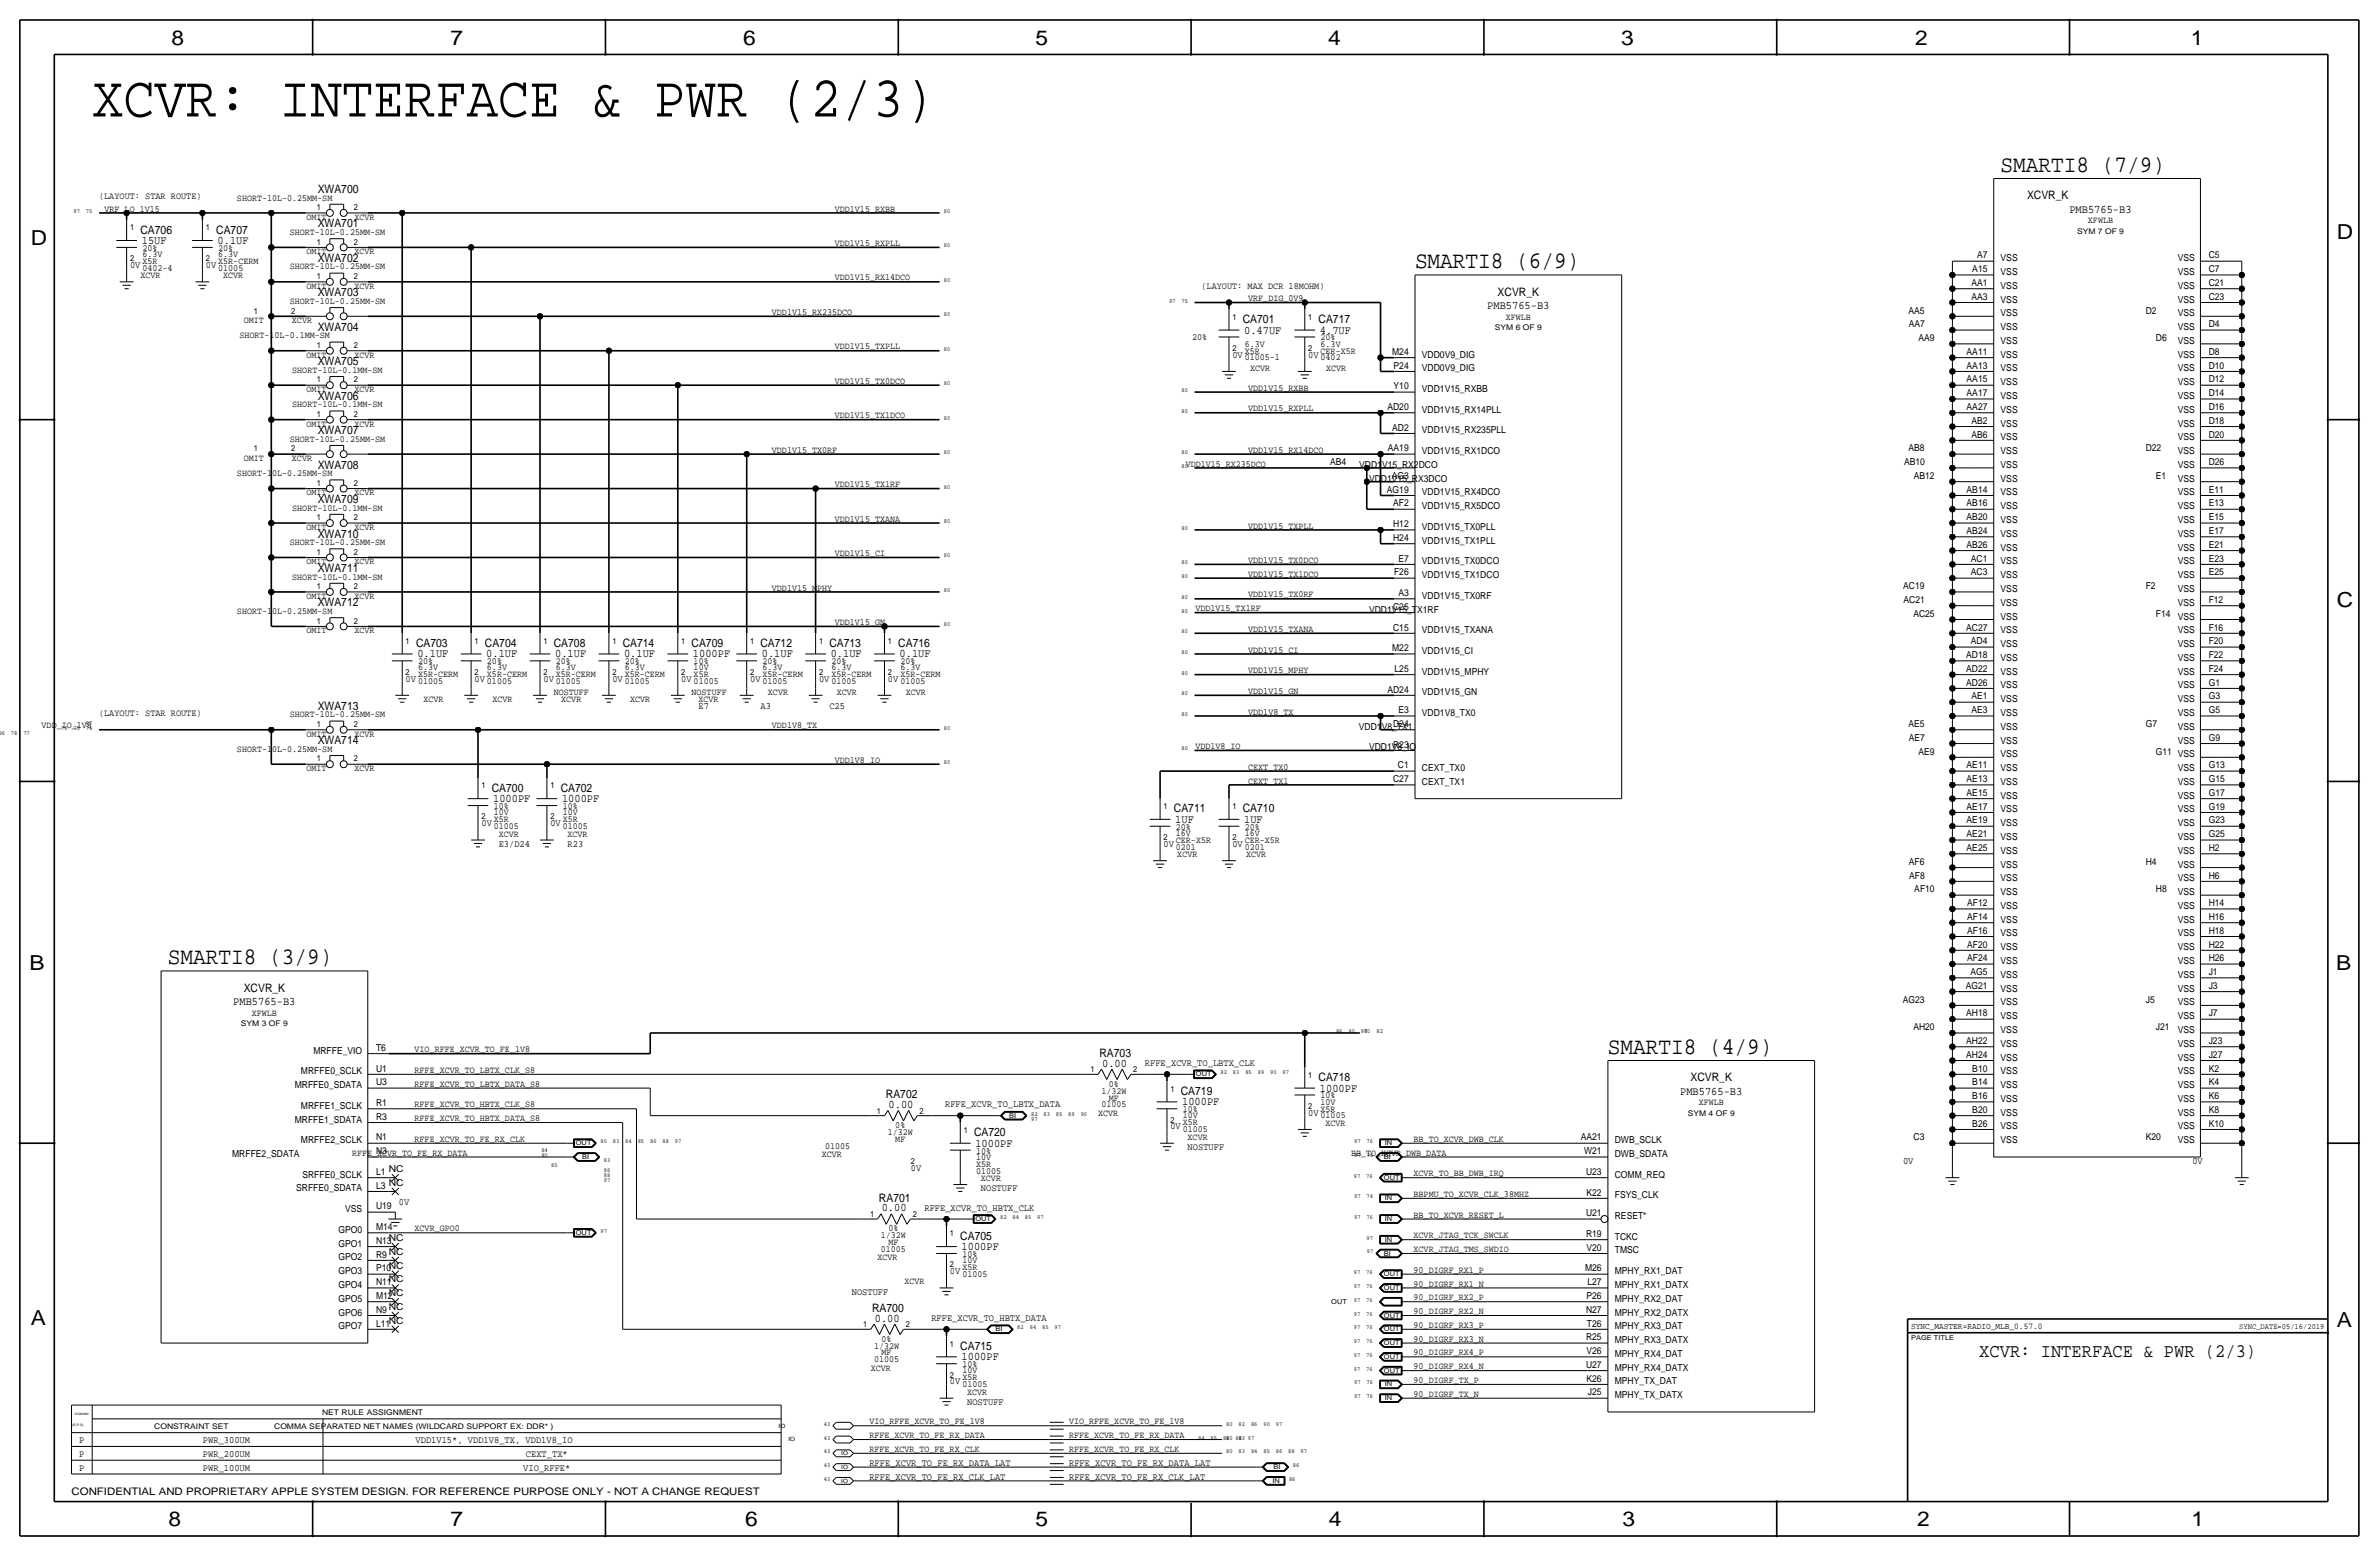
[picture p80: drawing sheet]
<svg xmlns="http://www.w3.org/2000/svg" width="877mm" height="574mm" viewBox="0 0 877 574" stroke-linecap="round" stroke-linejoin="round" font-family="sans-serif">
<defs><g id="words">
<text font-size="21.5" x="34" y="42.9">XCVR: INTERFACE &amp; PWR (2/3)</text>
<g font-size="8.7">
<text x="737.6" y="63.2">SMARTI8 (7/9)</text>
<text x="521.7" y="98.8">SMARTI8 (6/9)</text>
<text x="61.9" y="355.3">SMARTI8 (3/9)</text>
<text x="592.8" y="388.4">SMARTI8 (4/9)</text>
</g>
<g font-size="7.6">
<text x="63.2" y="16.5">8</text>
<text x="166.1" y="16.5">7</text>
<text x="274" y="16.5">6</text>
<text x="381.7" y="16.5">5</text>
<text x="489.7" y="16.5">4</text>
<text x="597.6" y="16.5">3</text>
<text x="706.1" y="16.5">2</text>
<text x="807.7" y="16.5">1</text>
<text x="861.5" y="88.1">D</text>
<text x="11.4" y="90.4">D</text>
<text x="861.5" y="223.8">C</text>
<text x="10.9" y="357.6">B</text>
<text x="861.3" y="357.4">B</text>
<text x="11.4" y="488.4">A</text>
<text x="861.5" y="489.2">A</text>
<text x="62.2" y="562.6">8</text>
<text x="166.1" y="562.6">7</text>
<text x="274.8" y="562.6">6</text>
<text x="381.7" y="562.6">5</text>
<text x="489.9" y="562.6">4</text>
<text x="598.1" y="562.6">3</text>
<text x="706.8" y="562.6">2</text>
<text x="807.9" y="562.6">1</text>
</g>
<text font-size="7.1" x="729.7" y="500.1">XCVR: INTERFACE &amp; PWR (2/3)</text>
<g font-size="4.3">
<text x="117.1" y="71.1">XWA700</text>
<text x="747.3" y="73.4">XCVR_K</text>
<text x="117.1" y="83.8">XWA701</text>
<text x="762.9" y="78.5">PMB5765-B3</text>
<text x="51.8" y="86.1">CA706</text>
<text x="52.3" y="89.9">15UF</text>
<text x="79.7" y="86.1">CA707</text>
<text x="80.2" y="89.9">0.1UF</text>
<text x="117.1" y="96.5">XWA702</text>
<text x="117.1" y="109.2">XWA703</text>
<text x="552.1" y="109">XCVR_K</text>
<text x="458.2" y="119.1">CA701</text>
<text x="486.1" y="119.1">CA717</text>
<text x="548.3" y="114">PMB5765-B3</text>
<text x="117.1" y="121.9">XWA704</text>
<text x="458.7" y="122.9">0.47UF</text>
<text x="486.6" y="122.9">4.7UF</text>
<text x="117.1" y="134.6">XWA705</text>
<text x="117.1" y="147.3">XWA706</text>
<text x="117.1" y="160">XWA707</text>
<text x="117.1" y="172.7">XWA708</text>
<text x="117.1" y="185.4">XWA709</text>
<text x="117.1" y="198.1">XWA710</text>
<text x="117.1" y="210.8">XWA711</text>
<text x="117.1" y="223.5">XWA712</text>
<text x="153.4" y="238.5">CA703</text>
<text x="178.8" y="238.5">CA704</text>
<text x="204.2" y="238.5">CA708</text>
<text x="229.6" y="238.5">CA714</text>
<text x="255" y="238.5">CA709</text>
<text x="280.4" y="238.5">CA712</text>
<text x="305.8" y="238.5">CA713</text>
<text x="331.2" y="238.5">CA716</text>
<text x="153.9" y="242.3">0.1UF</text>
<text x="179.3" y="242.3">0.1UF</text>
<text x="204.7" y="242.3">0.1UF</text>
<text x="230.1" y="242.3">0.1UF</text>
<text x="255.5" y="242.3">1000PF</text>
<text x="280.9" y="242.3">0.1UF</text>
<text x="306.3" y="242.3">0.1UF</text>
<text x="331.7" y="242.3">0.1UF</text>
<text x="117.1" y="261.6">XWA713</text>
<text x="117.1" y="274.3">XWA714</text>
<text x="181.3" y="291.8">CA700</text>
<text x="206.7" y="291.8">CA702</text>
<text x="181.8" y="295.7">1000PF</text>
<text x="207.2" y="295.7">1000PF</text>
<text x="432.8" y="299.5">CA711</text>
<text x="458.2" y="299.5">CA710</text>
<text x="433.3" y="303.3">1UF</text>
<text x="458.7" y="303.3">1UF</text>
<text x="89.8" y="365.5">XCVR_K</text>
<text x="86" y="370.6">PMB5765-B3</text>
<text x="405.3" y="389.6">RA703</text>
<text x="406.3" y="393.2">0.00</text>
<text x="486.1" y="398.5">CA718</text>
<text x="623.2" y="398.5">XCVR_K</text>
<text x="326.6" y="404.9">RA702</text>
<text x="435.3" y="403.6">CA719</text>
<text x="435.8" y="407.4">1000PF</text>
<text x="486.6" y="402.3">1000PF</text>
<text x="619.4" y="403.6">PMB5765-B3</text>
<text x="327.6" y="408.4">0.00</text>
<text x="359.1" y="418.8">CA720</text>
<text x="359.6" y="422.7">1000PF</text>
<text x="324.1" y="443">RA701</text>
<text x="325.1" y="446.5">0.00</text>
<text x="354" y="456.9">CA705</text>
<text x="354.5" y="460.8">1000PF</text>
<text x="321.5" y="483.6">RA700</text>
<text x="322.5" y="487.2">0.00</text>
<text x="354" y="497.6">CA715</text>
<text x="354.5" y="501.4">1000PF</text>
</g>
<text font-size="3.8" x="26.4" y="550.9">CONFIDENTIAL AND PROPRIETARY APPLE SYSTEM DESIGN. FOR REFERENCE PURPOSE ONLY - NOT A CHANGE REQUEST</text>
<g font-size="3.6">
<text x="48" y="98.8">0V</text>
<text x="75.9" y="98.8">0V</text>
<text x="454.4" y="131.8">0V</text>
<text x="482.3" y="131.8">0V</text>
<text x="149.6" y="251.2">0V</text>
<text x="175" y="251.2">0V</text>
<text x="200.4" y="251.2">0V</text>
<text x="225.8" y="251.2">0V</text>
<text x="251.2" y="251.2">0V</text>
<text x="276.6" y="251.2">0V</text>
<text x="302" y="251.2">0V</text>
<text x="327.4" y="251.2">0V</text>
<text x="257.5" y="261.4">E7</text>
<text x="280.4" y="261.4">A3</text>
<text x="305.8" y="261.4">C25</text>
<text x="177.5" y="304.5">0V</text>
<text x="202.9" y="304.5">0V</text>
<text x="183.8" y="312.2">E3/D24</text>
<text x="209.2" y="312.2">R23</text>
<text x="429" y="312.2">0V</text>
<text x="454.4" y="312.2">0V</text>
<text x="422.1" y="392.9">RFFE_XCVR_TO_LBTX_CLK</text>
<text x="348.4" y="408.2">RFFE_XCVR_TO_LBTX_DATA</text>
<text x="482.3" y="411.2">0V</text>
<text x="431.5" y="416.3">0V</text>
<text x="437.8" y="423.9">NOSTUFF</text>
<text x="335.8" y="431.5">0V</text>
<text x="701.6" y="429">0V</text>
<text x="808.3" y="429">0V</text>
<text x="361.6" y="439.2">NOSTUFF</text>
<text x="147" y="444.2">0V</text>
<text x="340.8" y="446.3">RFFE_XCVR_TO_HBTX_CLK</text>
<text x="350.2" y="469.6">0V</text>
<text x="314" y="477.3">NOSTUFF</text>
<text x="343.4" y="486.9">RFFE_XCVR_TO_HBTX_DATA</text>
<text x="350.2" y="510.3">0V</text>
<text x="356.6" y="517.9">NOSTUFF</text>
<text x="29.2" y="531.9">P</text>
<text x="74.8" y="531.9">PWR_300UM</text>
<text x="153.2" y="531.9">VDD1V15*, VDD1V8_TX, VDD1V8_IO</text>
<text x="29.2" y="537">P</text>
<text x="74.8" y="537">PWR_200UM</text>
<text x="193.9" y="537">CEXT_TX*</text>
<text x="29.2" y="542">P</text>
<text x="74.8" y="542">PWR_100UM</text>
<text x="192.9" y="542">VIO_RFFE*</text>
<text x="320.5" y="545.3">RFFE_XCVR_TO_FE_RX_CLK_LAT</text>
<text x="320.5" y="540.3">RFFE_XCVR_TO_FE_RX_DATA_LAT</text>
<text x="394.2" y="540.3">RFFE_XCVR_TO_FE_RX_DATA_LAT</text>
<text x="394.2" y="545.3">RFFE_XCVR_TO_FE_RX_CLK_LAT</text>
</g>
<g font-size="3.5">
<text x="36.5" y="73.4">(LAYOUT: STAR ROUTE)</text>
<text x="38.6" y="78">VRF_LO_1V15</text>
<text x="87.4" y="73.9">SHORT-10L-0.25MM-SM</text>
<text x="307.8" y="78">VDD1V15_RXBB</text>
<text x="112.9" y="81">OMIT</text>
<text x="130.7" y="81">XCVR</text>
<text x="769.8" y="82.3">XFWLB</text>
<text x="106.8" y="86.6">SHORT-10L-0.25MM-SM</text>
<text x="52.5" y="92.5">20%</text>
<text x="52.5" y="94.7">6.3V</text>
<text x="80.5" y="92.5">20%</text>
<text x="80.5" y="94.7">6.3V</text>
<text x="112.9" y="93.7">OMIT</text>
<text x="130.7" y="93.7">XCVR</text>
<text x="307.8" y="90.7">VDD1V15_RXPLL</text>
<text x="728.9" y="95.3">A7</text>
<text x="814.3" y="95.3">C5</text>
<text x="52.5" y="99.8">0402-4</text>
<text x="52.5" y="97.3">X5R</text>
<text x="80.5" y="99.8">01005</text>
<text x="80.5" y="97.3">X5R-CERM</text>
<text x="106.8" y="99.3">SHORT-10L-0.25MM-SM</text>
<text x="727.1" y="100.3">A15</text>
<text x="737.6" y="101.3">VSS</text>
<text x="737.6" y="96.3">VSS</text>
<text x="802.9" y="101.3">VSS</text>
<text x="802.9" y="96.3">VSS</text>
<text x="814.3" y="100.3">C7</text>
<text x="51.8" y="102.6">XCVR</text>
<text x="82.2" y="102.6">XCVR</text>
<text x="112.9" y="106.4">OMIT</text>
<text x="130.7" y="106.4">XCVR</text>
<text x="307.8" y="103.4">VDD1V15_RX14DCO</text>
<text x="442.9" y="106.4">(LAYOUT: MAX DCR 18MOHM)</text>
<text x="726.8" y="105.4">AA1</text>
<text x="737.6" y="106.4">VSS</text>
<text x="802.9" y="106.4">VSS</text>
<text x="814.3" y="105.4">C21</text>
<text x="106.8" y="112">SHORT-10L-0.25MM-SM</text>
<text x="460.2" y="111">VRF_DIG_0V9</text>
<text x="726.8" y="110.5">AA3</text>
<text x="737.6" y="111.5">VSS</text>
<text x="802.9" y="111.5">VSS</text>
<text x="814.3" y="110.5">C23</text>
<text x="89.9" y="119.1">OMIT</text>
<text x="107.6" y="119.1">XCVR</text>
<text x="284.6" y="116.1">VDD1V15_RX235DCO</text>
<text x="555.1" y="117.9">XFWLB</text>
<text x="703.6" y="115.6">AA5</text>
<text x="737.6" y="116.6">VSS</text>
<text x="791.1" y="115.6">D2</text>
<text x="802.9" y="116.6">VSS</text>
<text x="88.3" y="124.7">SHORT-10L-0.1MM-SM</text>
<text x="439.5" y="125.5">20%</text>
<text x="486.9" y="125.5">20%</text>
<text x="703.7" y="120.7">AA7</text>
<text x="707.3" y="125.7">AA9</text>
<text x="737.6" y="121.7">VSS</text>
<text x="794.8" y="125.7">D6</text>
<text x="802.9" y="121.7">VSS</text>
<text x="814.3" y="120.7">D4</text>
<text x="112.9" y="131.8">OMIT</text>
<text x="130.7" y="131.8">XCVR</text>
<text x="307.8" y="128.8">VDD1V15_TXPLL</text>
<text x="458.9" y="130.3">X5R</text>
<text x="458.9" y="127.8">6.3V</text>
<text x="486.9" y="130.3">CER-X5R</text>
<text x="486.9" y="127.8">6.3V</text>
<text x="513.2" y="130.8">M24</text>
<text x="524.2" y="131.8">VDD0V9_DIG</text>
<text x="725" y="130.8">AA11</text>
<text x="737.6" y="131.8">VSS</text>
<text x="737.6" y="126.7">VSS</text>
<text x="802.9" y="126.7">VSS</text>
<text x="802.9" y="131.8">VSS</text>
<text x="814.3" y="130.8">D8</text>
<text x="107.8" y="137.4">SHORT-10L-0.1MM-SM</text>
<text x="458.9" y="132.8">01005-1</text>
<text x="460.9" y="136.9">XCVR</text>
<text x="486.9" y="132.8">0402</text>
<text x="488.9" y="136.9">XCVR</text>
<text x="513.8" y="135.9">P24</text>
<text x="524.2" y="136.9">VDD0V9_DIG</text>
<text x="725" y="135.9">AA13</text>
<text x="737.6" y="136.9">VSS</text>
<text x="802.9" y="136.9">VSS</text>
<text x="814.3" y="135.9">D10</text>
<text x="307.8" y="141.5">VDD1V15_TX0DCO</text>
<text x="513.8" y="143.5">Y10</text>
<text x="725" y="141">AA15</text>
<text x="737.6" y="142">VSS</text>
<text x="802.9" y="142">VSS</text>
<text x="814.3" y="141">D12</text>
<text x="112.9" y="144.5">OMIT</text>
<text x="130.7" y="144.5">XCVR</text>
<text x="460.2" y="144">VDD1V15_RXBB</text>
<text x="524.2" y="144.5">VDD1V15_RXBB</text>
<text x="725" y="146.1">AA17</text>
<text x="737.6" y="147.1">VSS</text>
<text x="802.9" y="147.1">VSS</text>
<text x="814.3" y="146.1">D14</text>
<text x="107.8" y="150.1">SHORT-10L-0.1MM-SM</text>
<text x="307.8" y="154.2">VDD1V15_TX1DCO</text>
<text x="460.2" y="151.6">VDD1V15_RXPLL</text>
<text x="511.5" y="151.1">AD20</text>
<text x="524.2" y="152.1">VDD1V15_RX14PLL</text>
<text x="725" y="151.1">AA27</text>
<text x="737.6" y="152.1">VSS</text>
<text x="802.9" y="152.1">VSS</text>
<text x="814.3" y="151.1">D16</text>
<text x="112.9" y="157.2">OMIT</text>
<text x="130.7" y="157.2">XCVR</text>
<text x="513.2" y="158.7">AD2</text>
<text x="524.2" y="159.8">VDD1V15_RX235PLL</text>
<text x="726.8" y="161.3">AB6</text>
<text x="726.8" y="156.2">AB2</text>
<text x="737.6" y="157.2">VSS</text>
<text x="802.9" y="157.2">VSS</text>
<text x="814.3" y="161.3">D20</text>
<text x="814.3" y="156.2">D18</text>
<text x="106.8" y="162.8">SHORT-10L-0.25MM-SM</text>
<text x="284.6" y="166.9">VDD1V15_TX0RF</text>
<text x="460.2" y="166.9">VDD1V15_RX14DCO</text>
<text x="511.7" y="166.4">AA19</text>
<text x="524.2" y="167.4">VDD1V15_RX1DCO</text>
<text x="703.6" y="166.4">AB8</text>
<text x="737.6" y="162.3">VSS</text>
<text x="737.6" y="167.4">VSS</text>
<text x="791.1" y="166.4">D22</text>
<text x="802.9" y="167.4">VSS</text>
<text x="802.9" y="162.3">VSS</text>
<text x="89.9" y="169.9">OMIT</text>
<text x="107.6" y="169.9">XCVR</text>
<text x="437.1" y="172">VDD1V15_RX235DCO</text>
<text x="490.3" y="171.4">AB4</text>
<text x="501.1" y="172.5">VDD1V15_RX2DCO</text>
<text x="702" y="171.5">AB10</text>
<text x="737.6" y="172.5">VSS</text>
<text x="802.9" y="172.5">VSS</text>
<text x="814.3" y="171.5">D26</text>
<text x="87.4" y="175.5">SHORT-10L-0.25MM-SM</text>
<text x="307.8" y="179.6">VDD1V15_TX1RF</text>
<text x="504.7" y="177.5">VDD1V15_RX3DCO</text>
<text x="513.1" y="176.5">AG3</text>
<text x="705.6" y="176.5">AB12</text>
<text x="737.6" y="177.5">VSS</text>
<text x="794.8" y="176.5">E1</text>
<text x="802.9" y="177.5">VSS</text>
<text x="112.9" y="182.6">OMIT</text>
<text x="130.7" y="182.6">XCVR</text>
<text x="511.3" y="181.6">AG19</text>
<text x="524.2" y="182.6">VDD1V15_RX4DCO</text>
<text x="725" y="181.6">AB14</text>
<text x="737.6" y="182.6">VSS</text>
<text x="802.9" y="182.6">VSS</text>
<text x="814.3" y="181.6">E11</text>
<text x="107.8" y="188.2">SHORT-10L-0.1MM-SM</text>
<text x="513.6" y="186.7">AF2</text>
<text x="524.2" y="187.7">VDD1V15_RX5DCO</text>
<text x="725" y="191.8">AB20</text>
<text x="725" y="186.7">AB16</text>
<text x="737.6" y="187.7">VSS</text>
<text x="802.9" y="187.7">VSS</text>
<text x="814.3" y="191.8">E15</text>
<text x="814.3" y="186.7">E13</text>
<text x="112.9" y="195.3">OMIT</text>
<text x="130.7" y="195.3">XCVR</text>
<text x="307.8" y="192.3">VDD1V15_TXANA</text>
<text x="460.2" y="194.8">VDD1V15_TXPLL</text>
<text x="513.6" y="194.3">H12</text>
<text x="524.2" y="195.3">VDD1V15_TX0PLL</text>
<text x="725" y="196.9">AB24</text>
<text x="737.6" y="192.8">VSS</text>
<text x="737.6" y="197.9">VSS</text>
<text x="802.9" y="192.8">VSS</text>
<text x="802.9" y="197.9">VSS</text>
<text x="814.3" y="196.9">E17</text>
<text x="106.8" y="200.9">SHORT-10L-0.25MM-SM</text>
<text x="513.6" y="199.4">H24</text>
<text x="524.2" y="200.4">VDD1V15_TX1PLL</text>
<text x="725" y="201.9">AB26</text>
<text x="737.6" y="202.9">VSS</text>
<text x="802.9" y="202.9">VSS</text>
<text x="814.3" y="201.9">E21</text>
<text x="112.9" y="208">OMIT</text>
<text x="130.7" y="208">XCVR</text>
<text x="307.8" y="205">VDD1V15_CI</text>
<text x="460.2" y="207.5">VDD1V15_TX0DCO</text>
<text x="515.5" y="207">E7</text>
<text x="524.2" y="208">VDD1V15_TX0DCO</text>
<text x="726.6" y="207">AC1</text>
<text x="737.6" y="208">VSS</text>
<text x="802.9" y="208">VSS</text>
<text x="814.3" y="207">E23</text>
<text x="107.8" y="213.6">SHORT-10L-0.1MM-SM</text>
<text x="460.2" y="212.6">VDD1V15_TX1DCO</text>
<text x="513.9" y="212.1">F26</text>
<text x="524.2" y="213.1">VDD1V15_TX1DCO</text>
<text x="726.6" y="212.1">AC3</text>
<text x="737.6" y="213.1">VSS</text>
<text x="802.9" y="213.1">VSS</text>
<text x="814.3" y="212.1">E25</text>
<text x="112.9" y="220.7">OMIT</text>
<text x="130.7" y="220.7">XCVR</text>
<text x="284.6" y="217.7">VDD1V15_MPHY</text>
<text x="460.2" y="220.2">VDD1V15_TX0RF</text>
<text x="515.5" y="219.7">A3</text>
<text x="524.2" y="220.7">VDD1V15_TX0RF</text>
<text x="701.6" y="217.2">AC19</text>
<text x="737.6" y="218.2">VSS</text>
<text x="791.1" y="217.2">F2</text>
<text x="802.9" y="218.2">VSS</text>
<text x="87.4" y="226.3">SHORT-10L-0.25MM-SM</text>
<text x="440.7" y="225.3">VDD1V15_TX1RF</text>
<text x="504.7" y="225.8">VDD1V15_TX1RF</text>
<text x="513.6" y="224.8">C25</text>
<text x="701.8" y="222.3">AC21</text>
<text x="705.4" y="227.3">AC25</text>
<text x="737.6" y="223.3">VSS</text>
<text x="794.8" y="227.3">F14</text>
<text x="802.9" y="223.3">VSS</text>
<text x="814.3" y="222.3">F12</text>
<text x="112.9" y="233.4">OMIT</text>
<text x="130.7" y="233.4">XCVR</text>
<text x="307.8" y="230.4">VDD1V15_GN</text>
<text x="460.2" y="232.9">VDD1V15_TXANA</text>
<text x="513.6" y="232.4">C15</text>
<text x="524.2" y="233.4">VDD1V15_TXANA</text>
<text x="724.9" y="232.4">AC27</text>
<text x="737.6" y="228.3">VSS</text>
<text x="737.6" y="233.4">VSS</text>
<text x="802.9" y="228.3">VSS</text>
<text x="802.9" y="233.4">VSS</text>
<text x="814.3" y="232.4">F16</text>
<text x="726.6" y="237.5">AD4</text>
<text x="737.6" y="238.5">VSS</text>
<text x="802.9" y="238.5">VSS</text>
<text x="814.3" y="237.5">F20</text>
<text x="154.1" y="244.9">20%</text>
<text x="179.5" y="244.9">20%</text>
<text x="204.9" y="244.9">20%</text>
<text x="230.3" y="244.9">20%</text>
<text x="255.7" y="244.9">10%</text>
<text x="281.1" y="244.9">20%</text>
<text x="306.5" y="244.9">20%</text>
<text x="331.9" y="244.9">20%</text>
<text x="460.2" y="240.5">VDD1V15_CI</text>
<text x="513.2" y="240">M22</text>
<text x="524.2" y="241">VDD1V15_CI</text>
<text x="724.9" y="242.6">AD18</text>
<text x="737.6" y="243.6">VSS</text>
<text x="802.9" y="243.6">VSS</text>
<text x="814.3" y="242.6">F22</text>
<text x="154.1" y="249.7">X5R-CERM</text>
<text x="154.1" y="247.1">6.3V</text>
<text x="179.5" y="249.7">X5R-CERM</text>
<text x="179.5" y="247.1">6.3V</text>
<text x="204.9" y="249.7">X5R-CERM</text>
<text x="204.9" y="247.1">6.3V</text>
<text x="230.3" y="249.7">X5R-CERM</text>
<text x="230.3" y="247.1">6.3V</text>
<text x="255.7" y="249.7">X5R</text>
<text x="255.7" y="247.1">10V</text>
<text x="281.1" y="249.7">X5R-CERM</text>
<text x="281.1" y="247.1">6.3V</text>
<text x="306.5" y="249.7">X5R-CERM</text>
<text x="306.5" y="247.1">6.3V</text>
<text x="331.9" y="249.7">X5R-CERM</text>
<text x="331.9" y="247.1">6.3V</text>
<text x="460.2" y="248.2">VDD1V15_MPHY</text>
<text x="514.1" y="247.6">L25</text>
<text x="524.2" y="248.7">VDD1V15_MPHY</text>
<text x="724.9" y="247.7">AD22</text>
<text x="737.6" y="248.7">VSS</text>
<text x="802.9" y="248.7">VSS</text>
<text x="814.3" y="247.7">F24</text>
<text x="154.1" y="252.2">01005</text>
<text x="179.5" y="252.2">01005</text>
<text x="204.2" y="256.3">NOSTUFF</text>
<text x="204.9" y="252.2">01005</text>
<text x="230.3" y="252.2">01005</text>
<text x="255" y="256.3">NOSTUFF</text>
<text x="255.7" y="252.2">01005</text>
<text x="281.1" y="252.2">01005</text>
<text x="283.1" y="256.3">XCVR</text>
<text x="306.5" y="252.2">01005</text>
<text x="308.5" y="256.3">XCVR</text>
<text x="331.9" y="252.2">01005</text>
<text x="333.9" y="256.3">XCVR</text>
<text x="460.2" y="255.8">VDD1V15_GN</text>
<text x="511.5" y="255.3">AD24</text>
<text x="524.2" y="256.3">VDD1V15_GN</text>
<text x="724.9" y="252.7">AD26</text>
<text x="726.8" y="257.8">AE1</text>
<text x="737.6" y="253.7">VSS</text>
<text x="802.9" y="253.7">VSS</text>
<text x="814.3" y="257.8">G3</text>
<text x="814.3" y="252.7">G1</text>
<text x="36.5" y="263.9">(LAYOUT: STAR ROUTE)</text>
<text x="156.1" y="258.8">XCVR</text>
<text x="181.5" y="258.8">XCVR</text>
<text x="206.9" y="258.8">XCVR</text>
<text x="232.3" y="258.8">XCVR</text>
<text x="257.5" y="258.8">XCVR</text>
<text x="460.2" y="263.4">VDD1V8_TX</text>
<text x="515.5" y="262.9">E3</text>
<text x="524.2" y="263.9">VDD1V8_TX0</text>
<text x="726.8" y="262.9">AE3</text>
<text x="737.6" y="258.8">VSS</text>
<text x="737.6" y="263.9">VSS</text>
<text x="802.9" y="263.9">VSS</text>
<text x="802.9" y="258.8">VSS</text>
<text x="814.3" y="262.9">G5</text>
<text x="15.4" y="268.5">VDD_IO_1V8</text>
<text x="106.8" y="264.4">SHORT-10L-0.25MM-SM</text>
<text x="284.6" y="268.5">VDD1V8_TX</text>
<text x="501" y="269">VDD1V8_TX1</text>
<text x="513.6" y="268">D24</text>
<text x="703.6" y="268">AE5</text>
<text x="737.6" y="269">VSS</text>
<text x="791.1" y="268">G7</text>
<text x="802.9" y="269">VSS</text>
<text x="112.9" y="271.5">OMIT</text>
<text x="130.7" y="271.5">XCVR</text>
<text x="513.6" y="275.6">R23</text>
<text x="703.7" y="273.1">AE7</text>
<text x="737.6" y="274.1">VSS</text>
<text x="802.9" y="274.1">VSS</text>
<text x="814.3" y="273.1">G9</text>
<text x="87.4" y="277.1">SHORT-10L-0.25MM-SM</text>
<text x="307.8" y="281.2">VDD1V8_IO</text>
<text x="440.7" y="276.1">VDD1V8_IO</text>
<text x="504.7" y="276.6">VDD1V8_IO</text>
<text x="707.3" y="278.1">AE9</text>
<text x="737.6" y="279.1">VSS</text>
<text x="794.8" y="278.1">G11</text>
<text x="802.9" y="279.1">VSS</text>
<text x="112.9" y="284.2">OMIT</text>
<text x="130.7" y="284.2">XCVR</text>
<text x="460.2" y="283.7">CEXT_TX0</text>
<text x="515.4" y="283.2">C1</text>
<text x="524.2" y="284.2">CEXT_TX0</text>
<text x="725" y="283.2">AE11</text>
<text x="737.6" y="284.2">VSS</text>
<text x="802.9" y="284.2">VSS</text>
<text x="814.3" y="283.2">G13</text>
<text x="460.2" y="288.8">CEXT_TX1</text>
<text x="513.6" y="288.3">C27</text>
<text x="524.2" y="289.3">CEXT_TX1</text>
<text x="725" y="293.4">AE15</text>
<text x="725" y="288.3">AE13</text>
<text x="737.6" y="289.3">VSS</text>
<text x="802.9" y="289.3">VSS</text>
<text x="814.3" y="293.4">G17</text>
<text x="814.3" y="288.3">G15</text>
<text x="182.1" y="298.2">10%</text>
<text x="207.5" y="298.2">10%</text>
<text x="725" y="298.5">AE17</text>
<text x="737.6" y="294.4">VSS</text>
<text x="737.6" y="299.5">VSS</text>
<text x="802.9" y="294.4">VSS</text>
<text x="802.9" y="299.5">VSS</text>
<text x="814.3" y="298.5">G19</text>
<text x="182.1" y="305.6">01005</text>
<text x="182.1" y="303">X5R</text>
<text x="182.1" y="300.5">10V</text>
<text x="207.5" y="305.6">01005</text>
<text x="207.5" y="303">X5R</text>
<text x="207.5" y="300.5">10V</text>
<text x="433.5" y="305.8">20%</text>
<text x="458.9" y="305.8">20%</text>
<text x="725" y="303.5">AE19</text>
<text x="737.6" y="304.5">VSS</text>
<text x="802.9" y="304.5">VSS</text>
<text x="814.3" y="303.5">G23</text>
<text x="183.8" y="308.4">XCVR</text>
<text x="209.2" y="308.4">XCVR</text>
<text x="433.5" y="310.6">CER-X5R</text>
<text x="433.5" y="308.1">16V</text>
<text x="458.9" y="310.6">CER-X5R</text>
<text x="458.9" y="308.1">16V</text>
<text x="725" y="308.6">AE21</text>
<text x="737.6" y="309.6">VSS</text>
<text x="802.9" y="309.6">VSS</text>
<text x="814.3" y="308.6">G25</text>
<text x="433.5" y="313.2">0201</text>
<text x="434" y="316">XCVR</text>
<text x="458.9" y="313.2">0201</text>
<text x="459.4" y="316">XCVR</text>
<text x="725" y="313.7">AE25</text>
<text x="737.6" y="314.7">VSS</text>
<text x="802.9" y="314.7">VSS</text>
<text x="814.3" y="313.7">H2</text>
<text x="703.8" y="318.8">AF6</text>
<text x="703.9" y="323.9">AF8</text>
<text x="737.6" y="319.8">VSS</text>
<text x="791.1" y="318.8">H4</text>
<text x="802.9" y="319.8">VSS</text>
<text x="814.3" y="323.9">H6</text>
<text x="705.7" y="328.9">AF10</text>
<text x="737.6" y="324.9">VSS</text>
<text x="737.6" y="329.9">VSS</text>
<text x="794.8" y="328.9">H8</text>
<text x="802.9" y="324.9">VSS</text>
<text x="802.9" y="329.9">VSS</text>
<text x="725.2" y="334">AF12</text>
<text x="737.6" y="335">VSS</text>
<text x="802.9" y="335">VSS</text>
<text x="814.3" y="334">H14</text>
<text x="725.2" y="339.1">AF14</text>
<text x="737.6" y="340.1">VSS</text>
<text x="802.9" y="340.1">VSS</text>
<text x="814.3" y="339.1">H16</text>
<text x="725.2" y="344.2">AF16</text>
<text x="737.6" y="345.2">VSS</text>
<text x="802.9" y="345.2">VSS</text>
<text x="814.3" y="344.2">H18</text>
<text x="725.2" y="349.3">AF20</text>
<text x="737.6" y="350.3">VSS</text>
<text x="802.9" y="350.3">VSS</text>
<text x="814.3" y="349.3">H22</text>
<text x="725.2" y="354.3">AF24</text>
<text x="726.4" y="359.4">AG5</text>
<text x="737.6" y="355.3">VSS</text>
<text x="802.9" y="355.3">VSS</text>
<text x="814.3" y="359.4">J1</text>
<text x="814.3" y="354.3">H26</text>
<text x="724.7" y="364.5">AG21</text>
<text x="737.6" y="360.4">VSS</text>
<text x="737.6" y="365.5">VSS</text>
<text x="802.9" y="365.5">VSS</text>
<text x="802.9" y="360.4">VSS</text>
<text x="814.3" y="364.5">J3</text>
<text x="701.5" y="369.6">AG23</text>
<text x="737.6" y="370.6">VSS</text>
<text x="791.1" y="369.6">J5</text>
<text x="802.9" y="370.6">VSS</text>
<text x="92.9" y="374.4">XFWLB</text>
<text x="724.9" y="374.7">AH18</text>
<text x="737.6" y="375.7">VSS</text>
<text x="802.9" y="375.7">VSS</text>
<text x="814.3" y="374.7">J7</text>
<text x="705.4" y="379.7">AH20</text>
<text x="737.6" y="380.7">VSS</text>
<text x="794.8" y="379.7">J21</text>
<text x="802.9" y="380.7">VSS</text>
<text x="115.5" y="388.4">MRFFE_VIO</text>
<text x="138.6" y="387.4">T6</text>
<text x="152.9" y="387.9">VIO_RFFE_XCVR_TO_FE_1V8</text>
<text x="724.9" y="389.9">AH24</text>
<text x="724.9" y="384.8">AH22</text>
<text x="737.6" y="385.8">VSS</text>
<text x="802.9" y="385.8">VSS</text>
<text x="814.3" y="389.9">J27</text>
<text x="814.3" y="384.8">J23</text>
<text x="111" y="396">MRFFE0_SCLK</text>
<text x="138.6" y="395">U1</text>
<text x="152.9" y="395.5">RFFE_XCVR_TO_LBTX_CLK_S8</text>
<text x="727.1" y="395">B10</text>
<text x="737.6" y="390.9">VSS</text>
<text x="737.6" y="396">VSS</text>
<text x="802.9" y="390.9">VSS</text>
<text x="802.9" y="396">VSS</text>
<text x="814.3" y="395">K2</text>
<text x="108.7" y="401.1">MRFFE0_SDATA</text>
<text x="138.6" y="400.1">U3</text>
<text x="152.9" y="400.6">RFFE_XCVR_TO_LBTX_DATA_S8</text>
<text x="408.8" y="400.6">0%</text>
<text x="727.1" y="400.1">B14</text>
<text x="737.6" y="401.1">VSS</text>
<text x="802.9" y="401.1">VSS</text>
<text x="814.3" y="400.1">K4</text>
<text x="138.6" y="407.7">R1</text>
<text x="406" y="403.1">1/32W</text>
<text x="408.8" y="405.6">MF</text>
<text x="486.9" y="404.9">10%</text>
<text x="486.9" y="407.2">10V</text>
<text x="626.3" y="407.4">XFWLB</text>
<text x="727.1" y="405.1">B16</text>
<text x="737.6" y="406.1">VSS</text>
<text x="802.9" y="406.1">VSS</text>
<text x="814.3" y="405.1">K6</text>
<text x="108.7" y="413.8">MRFFE1_SDATA</text>
<text x="111" y="408.7">MRFFE1_SCLK</text>
<text x="138.6" y="412.8">R3</text>
<text x="152.9" y="413.3">RFFE_XCVR_TO_HBTX_DATA_S8</text>
<text x="152.9" y="408.2">RFFE_XCVR_TO_HBTX_CLK_S8</text>
<text x="404.8" y="411.2">XCVR</text>
<text x="406" y="408.2">01005</text>
<text x="436.1" y="410">10%</text>
<text x="436.1" y="412.2">10V</text>
<text x="486.9" y="412.2">01005</text>
<text x="486.9" y="409.7">X5R</text>
<text x="727.1" y="410.2">B20</text>
<text x="737.6" y="411.2">VSS</text>
<text x="802.9" y="411.2">VSS</text>
<text x="814.3" y="410.2">K8</text>
<text x="327.3" y="418.3">1/32W</text>
<text x="330.1" y="415.8">0%</text>
<text x="436.1" y="414.8">X5R</text>
<text x="436.1" y="417.3">01005</text>
<text x="488.6" y="415">XCVR</text>
<text x="727.1" y="415.3">B26</text>
<text x="737.6" y="416.3">VSS</text>
<text x="802.9" y="416.3">VSS</text>
<text x="814.3" y="415.3">K10</text>
<text x="111" y="421.4">MRFFE2_SCLK</text>
<text x="129.8" y="426">RFFE_XCVR_TO_FE_RX_DATA</text>
<text x="138.6" y="425.5">N3</text>
<text x="138.6" y="420.4">N1</text>
<text x="152.9" y="420.9">RFFE_XCVR_TO_FE_RX_CLK</text>
<text x="304.2" y="423.4">01005</text>
<text x="330.1" y="420.9">MF</text>
<text x="359.9" y="425.2">10%</text>
<text x="437.8" y="420.1">XCVR</text>
<text x="498.1" y="426">BB_TO_XCVR_DWB_DATA</text>
<text x="521.2" y="420.9">BB_TO_XCVR_DWB_CLK</text>
<text x="582.8" y="420.4">AA21</text>
<text x="584" y="425.5">W21</text>
<text x="595.3" y="421.4">DWB_SCLK</text>
<text x="705.5" y="420.4">C3</text>
<text x="737.6" y="421.4">VSS</text>
<text x="791.1" y="420.4">K20</text>
<text x="802.9" y="421.4">VSS</text>
<text x="85.6" y="426.5">MRFFE2_SDATA</text>
<text x="303" y="426.5">XCVR</text>
<text x="359.9" y="427.5">10V</text>
<text x="359.9" y="430">X5R</text>
<text x="595.3" y="426.5">DWB_SDATA</text>
<text x="111.5" y="434.1">SRFFE0_SCLK</text>
<text x="138.6" y="433.1">L1</text>
<text x="143.3" y="437.1">NC</text>
<text x="143.3" y="432.1">NC</text>
<text x="359.9" y="432.6">01005</text>
<text x="361.6" y="435.4">XCVR</text>
<text x="521.2" y="433.6">XCVR_TO_BB_DWB_IRQ</text>
<text x="584.7" y="433.1">U23</text>
<text x="595.3" y="434.1">COMM_REQ</text>
<text x="109.2" y="439.2">SRFFE0_SDATA</text>
<text x="138.6" y="438.2">L3</text>
<text x="521.2" y="441.2">BBPMU_TO_XCVR_CLK_38MHZ</text>
<text x="584.9" y="440.7">K22</text>
<text x="595.3" y="441.7">FSYS_CLK</text>
<text x="127.2" y="446.8">VSS</text>
<text x="138.6" y="445.8">U19</text>
<text x="521.2" y="448.8">BB_TO_XCVR_RESET_L</text>
<text x="584.7" y="448.3">U21</text>
<text x="595.3" y="449.3">RESET*</text>
<text x="124.8" y="454.4">GPO0</text>
<text x="138.6" y="453.4">M14</text>
<text x="152.9" y="453.9">XCVR_GPO0</text>
<text x="327.5" y="453.9">0%</text>
<text x="584.7" y="455.9">R19</text>
<text x="124.8" y="459.5">GPO1</text>
<text x="138.6" y="458.5">N13</text>
<text x="143.3" y="457.5">NC</text>
<text x="324.8" y="456.4">1/32W</text>
<text x="324.8" y="461.5">01005</text>
<text x="327.5" y="459">MF</text>
<text x="521.2" y="461.5">XCVR_JTAG_TMS_SWDIO</text>
<text x="521.2" y="456.4">XCVR_JTAG_TCK_SWCLK</text>
<text x="584.9" y="461">V20</text>
<text x="595.3" y="456.9">TCKC</text>
<text x="124.8" y="464.6">GPO2</text>
<text x="138.6" y="463.6">R9</text>
<text x="143.3" y="467.6">NC</text>
<text x="143.3" y="462.5">NC</text>
<text x="323.5" y="464.6">XCVR</text>
<text x="354.8" y="463.3">10%</text>
<text x="354.8" y="465.6">10V</text>
<text x="595.3" y="462">TMSC</text>
<text x="124.8" y="469.6">GPO3</text>
<text x="138.6" y="473.7">N11</text>
<text x="138.6" y="468.6">P10</text>
<text x="143.3" y="472.7">NC</text>
<text x="333.5" y="473.5">XCVR</text>
<text x="354.8" y="468.1">X5R</text>
<text x="354.8" y="470.7">01005</text>
<text x="521.2" y="469.1">90_DIGRF_RX1_P</text>
<text x="584.4" y="468.6">M26</text>
<text x="585.2" y="473.7">L27</text>
<text x="595.3" y="469.6">MPHY_RX1_DAT</text>
<text x="124.8" y="479.8">GPO5</text>
<text x="124.8" y="474.7">GPO4</text>
<text x="138.6" y="478.8">M12</text>
<text x="143.3" y="477.8">NC</text>
<text x="521.2" y="479.3">90_DIGRF_RX2_P</text>
<text x="521.2" y="474.2">90_DIGRF_RX1_N</text>
<text x="584.9" y="478.8">P26</text>
<text x="595.3" y="474.7">MPHY_RX1_DATX</text>
<text x="595.3" y="479.8">MPHY_RX2_DAT</text>
<text x="124.8" y="484.9">GPO6</text>
<text x="138.6" y="483.9">N9</text>
<text x="143.3" y="482.9">NC</text>
<text x="521.2" y="484.4">90_DIGRF_RX2_N</text>
<text x="584.7" y="483.9">N27</text>
<text x="595.3" y="484.9">MPHY_RX2_DATX</text>
<text x="124.8" y="490">GPO7</text>
<text x="138.6" y="489">L11</text>
<text x="143.3" y="487.9">NC</text>
<text x="521.2" y="489.5">90_DIGRF_RX3_P</text>
<text x="585.1" y="489">T26</text>
<text x="595.3" y="490">MPHY_RX3_DAT</text>
<text x="322.2" y="497.1">1/32W</text>
<text x="325" y="494.5">0%</text>
<text x="521.2" y="494.5">90_DIGRF_RX3_N</text>
<text x="584.7" y="494">R25</text>
<text x="595.3" y="495">MPHY_RX3_DATX</text>
<text x="322.2" y="502.2">01005</text>
<text x="325" y="499.6">MF</text>
<text x="354.8" y="503.9">10%</text>
<text x="521.2" y="499.6">90_DIGRF_RX4_P</text>
<text x="584.9" y="499.1">V26</text>
<text x="595.3" y="500.1">MPHY_RX4_DAT</text>
<text x="321" y="505.2">XCVR</text>
<text x="354.8" y="508.8">X5R</text>
<text x="354.8" y="506.2">10V</text>
<text x="521.2" y="504.7">90_DIGRF_RX4_N</text>
<text x="521.2" y="509.8">90_DIGRF_TX_P</text>
<text x="584.7" y="504.2">U27</text>
<text x="584.9" y="509.3">K26</text>
<text x="595.3" y="505.2">MPHY_RX4_DATX</text>
<text x="354.8" y="511.3">01005</text>
<text x="356.6" y="514.1">XCVR</text>
<text x="521.2" y="514.9">90_DIGRF_TX_N</text>
<text x="585.4" y="514.4">J25</text>
<text x="595.3" y="515.4">MPHY_TX_DATX</text>
<text x="595.3" y="510.3">MPHY_TX_DAT</text>
<text x="320.5" y="525">VIO_RFFE_XCVR_TO_FE_1V8</text>
<text x="394.2" y="525">VIO_RFFE_XCVR_TO_FE_1V8</text>
<text x="320.5" y="530.1">RFFE_XCVR_TO_FE_RX_DATA</text>
<text x="394.2" y="530.1">RFFE_XCVR_TO_FE_RX_DATA</text>
<text x="320.5" y="535.2">RFFE_XCVR_TO_FE_RX_CLK</text>
<text x="394.2" y="535.2">RFFE_XCVR_TO_FE_RX_CLK</text>
</g>
<text font-size="3.2" x="704.5" y="490">SYNC_MASTER=RADIO_MLB_0.57.0</text>
<g font-size="3.1">
<text x="116.8" y="77.5">1</text>
<text x="130.5" y="77.5">2</text>
<text x="48" y="84.8">1</text>
<text x="75.9" y="84.8">1</text>
<text x="116.8" y="90.2">1</text>
<text x="130.5" y="90.2">2</text>
<text x="48" y="96.3">2</text>
<text x="75.9" y="96.3">2</text>
<text x="116.8" y="102.9">1</text>
<text x="130.5" y="102.9">2</text>
<text x="93.6" y="115.6">1</text>
<text x="107.3" y="115.6">2</text>
<text x="454.4" y="117.9">1</text>
<text x="482.3" y="117.9">1</text>
<text x="116.8" y="128.3">1</text>
<text x="130.5" y="128.3">2</text>
<text x="454.4" y="129.3">2</text>
<text x="482.3" y="129.3">2</text>
<text x="116.8" y="141">1</text>
<text x="130.5" y="141">2</text>
<text x="116.8" y="153.7">1</text>
<text x="130.5" y="153.7">2</text>
<text x="93.6" y="166.4">1</text>
<text x="107.3" y="166.4">2</text>
<text x="116.8" y="179.1">1</text>
<text x="130.5" y="179.1">2</text>
<text x="116.8" y="191.8">1</text>
<text x="130.5" y="191.8">2</text>
<text x="116.8" y="204.5">1</text>
<text x="130.5" y="204.5">2</text>
<text x="116.8" y="217.2">1</text>
<text x="130.5" y="217.2">2</text>
<text x="116.8" y="229.9">1</text>
<text x="130.5" y="229.9">2</text>
<text x="149.6" y="237.2">1</text>
<text x="175" y="237.2">1</text>
<text x="200.4" y="237.2">1</text>
<text x="225.8" y="237.2">1</text>
<text x="251.2" y="237.2">1</text>
<text x="276.6" y="237.2">1</text>
<text x="302" y="237.2">1</text>
<text x="327.4" y="237.2">1</text>
<text x="149.6" y="248.7">2</text>
<text x="175" y="248.7">2</text>
<text x="200.4" y="248.7">2</text>
<text x="225.8" y="248.7">2</text>
<text x="251.2" y="248.7">2</text>
<text x="276.6" y="248.7">2</text>
<text x="302" y="248.7">2</text>
<text x="327.4" y="248.7">2</text>
<text x="116.8" y="268">1</text>
<text x="130.5" y="268">2</text>
<text x="116.8" y="280.7">1</text>
<text x="130.5" y="280.7">2</text>
<text x="177.5" y="290.6">1</text>
<text x="202.9" y="290.6">1</text>
<text x="429" y="298.2">1</text>
<text x="454.4" y="298.2">1</text>
<text x="177.5" y="302">2</text>
<text x="202.9" y="302">2</text>
<text x="429" y="309.6">2</text>
<text x="454.4" y="309.6">2</text>
<text x="402" y="395.2">1</text>
<text x="417.8" y="395.2">2</text>
<text x="482.3" y="397.3">1</text>
<text x="431.5" y="402.3">1</text>
<text x="323.3" y="410.5">1</text>
<text x="339" y="410.5">2</text>
<text x="431.5" y="413.8">2</text>
<text x="482.3" y="408.7">2</text>
<text x="355.3" y="417.6">1</text>
<text x="335.8" y="429">2</text>
<text x="320.7" y="448.6">1</text>
<text x="336.5" y="448.6">2</text>
<text x="350.2" y="455.7">1</text>
<text x="350.2" y="467.1">2</text>
<text x="318.2" y="489.2">1</text>
<text x="334" y="489.2">2</text>
<text x="350.2" y="496.3">1</text>
<text x="350.2" y="507.7">2</text>
</g>
<g font-size="2.9">
<text x="765.7" y="86.1">SYM 7 OF 9</text>
<text x="551.1" y="121.7">SYM 6 OF 9</text>
<text x="88.8" y="378.2">SYM 3 OF 9</text>
<text x="622.2" y="411.2">SYM 4 OF 9</text>
<text x="825.6" y="490">SYNC_DATE=05/16/2019</text>
<text x="118.7" y="521.7">NET RULE ASSIGNMENT</text>
<text x="56.8" y="526.8">CONSTRAINT SET</text>
<text x="101.1" y="526.8">COMMA SEPARATED NET NAMES (WILDCARD SUPPORT EX: DDR* )</text>
</g>
<g font-size="2.5">
<text x="440.9" y="396.7">OUT</text>
<text x="372.1" y="412">BI</text>
<text x="212.3" y="422.1">OUT</text>
<text x="510.5" y="422.1">IN</text>
<text x="214.6" y="427.2">BI</text>
<text x="510.2" y="427.2">BI</text>
<text x="510.2" y="434.8">OUT</text>
<text x="510.5" y="442.5">IN</text>
<text x="212.3" y="455.2">OUT</text>
<text x="359.6" y="450.1">OUT</text>
<text x="510.5" y="450.1">IN</text>
<text x="510.5" y="457.7">IN</text>
<text x="510.2" y="462.8">BI</text>
<text x="510.2" y="470.4">OUT</text>
<text x="510.2" y="475.5">OUT</text>
<text x="490.8" y="480.6">OUT</text>
<text x="510.2" y="485.6">OUT</text>
<text x="367" y="490.7">BI</text>
<text x="510.2" y="490.7">OUT</text>
<text x="510.2" y="495.8">OUT</text>
<text x="704.5" y="493.8">PAGE TITLE</text>
<text x="510.2" y="500.9">OUT</text>
<text x="510.2" y="506">OUT</text>
<text x="510.5" y="511">IN</text>
<text x="510.5" y="516.1">IN</text>
<text x="469.5" y="541.5">BI</text>
<text x="469.1" y="546.6">IN</text>
</g>
<g font-size="2.3">
<text x="27.1" y="78.5">97</text>
<text x="31.7" y="78.5">75</text>
<text x="347.9" y="78.5">80</text>
<text x="347.9" y="91.2">80</text>
<text x="347.9" y="103.9">80</text>
<text x="431" y="111.5">97</text>
<text x="435.6" y="111.5">75</text>
<text x="347.9" y="116.6">80</text>
<text x="347.9" y="129.3">80</text>
<text x="347.9" y="142">80</text>
<text x="435.6" y="144.5">80</text>
<text x="347.9" y="154.7">80</text>
<text x="435.6" y="152.1">80</text>
<text x="347.9" y="167.4">80</text>
<text x="435.6" y="167.4">80</text>
<text x="435.6" y="172.5">80</text>
<text x="347.9" y="180.1">80</text>
<text x="347.9" y="192.8">80</text>
<text x="435.6" y="195.3">80</text>
<text x="347.9" y="205.5">80</text>
<text x="435.6" y="208">80</text>
<text x="435.6" y="213.1">80</text>
<text x="347.9" y="218.2">80</text>
<text x="435.6" y="220.7">80</text>
<text x="435.6" y="225.8">80</text>
<text x="347.9" y="230.9">80</text>
<text x="435.6" y="233.4">80</text>
<text x="435.6" y="241">80</text>
<text x="435.6" y="248.7">80</text>
<text x="435.6" y="256.3">80</text>
<text x="435.6" y="263.9">80</text>
<text x="22.6" y="269">76</text>
<text x="27.1" y="269">75</text>
<text x="31.7" y="269">74</text>
<text x="31.7" y="267.2">97</text>
<text x="347.9" y="269">80</text>
<text x="-.5" y="270.8">96</text>
<text x="4" y="270.8">78</text>
<text x="8.6" y="270.8">77</text>
<text x="347.9" y="281.7">80</text>
<text x="435.6" y="276.6">80</text>
<text x="492.6" y="380.7">86</text>
<text x="497.1" y="380.7">90</text>
<text x="501.7" y="380.7">97</text>
<text x="502.9" y="380.7">80</text>
<text x="507.4" y="380.7">82</text>
<text x="450" y="396">82</text>
<text x="454.6" y="396">83</text>
<text x="459.1" y="396">85</text>
<text x="463.7" y="396">89</text>
<text x="468.3" y="396">90</text>
<text x="472.8" y="396">97</text>
<text x="380.1" y="411.2">82</text>
<text x="380.1" y="413.1">97</text>
<text x="384.7" y="411.2">83</text>
<text x="389.3" y="411.2">85</text>
<text x="393.9" y="411.2">89</text>
<text x="398.4" y="411.2">90</text>
<text x="199.6" y="424.6">84</text>
<text x="221.4" y="421.4">80</text>
<text x="226" y="421.4">83</text>
<text x="230.5" y="421.4">84</text>
<text x="235.1" y="421.4">85</text>
<text x="239.7" y="421.4">86</text>
<text x="244.2" y="421.4">88</text>
<text x="248.8" y="421.4">97</text>
<text x="499.3" y="421.4">97</text>
<text x="503.8" y="421.4">76</text>
<text x="199.6" y="426.5">80</text>
<text x="203.2" y="430.1">85</text>
<text x="222.7" y="432">86</text>
<text x="222.7" y="428.3">83</text>
<text x="499.4" y="426.5">97</text>
<text x="503.9" y="426.5">76</text>
<text x="222.7" y="433.8">88</text>
<text x="222.7" y="435.6">97</text>
<text x="499.1" y="434.1">97</text>
<text x="503.7" y="434.1">76</text>
<text x="499.3" y="441.7">97</text>
<text x="503.8" y="441.7">74</text>
<text x="368.7" y="449.3">82</text>
<text x="373.3" y="449.3">84</text>
<text x="377.9" y="449.3">85</text>
<text x="382.4" y="449.3">97</text>
<text x="499.3" y="449.3">97</text>
<text x="503.8" y="449.3">76</text>
<text x="221.4" y="454.4">97</text>
<text x="503.8" y="456.9">97</text>
<text x="503.9" y="462">97</text>
<text x="499.1" y="469.6">97</text>
<text x="503.7" y="469.6">76</text>
<text x="499.1" y="479.8">97</text>
<text x="499.1" y="474.7">97</text>
<text x="503.7" y="479.8">76</text>
<text x="503.7" y="474.7">76</text>
<text x="499.1" y="484.9">97</text>
<text x="503.7" y="484.9">76</text>
<text x="375.1" y="490">82</text>
<text x="379.6" y="490">84</text>
<text x="384.2" y="490">85</text>
<text x="388.8" y="490">97</text>
<text x="499.1" y="490">97</text>
<text x="503.7" y="490">76</text>
<text x="499.1" y="495">97</text>
<text x="503.7" y="495">76</text>
<text x="499.1" y="500.1">97</text>
<text x="503.7" y="500.1">76</text>
<text x="499.1" y="505.2">97</text>
<text x="503.7" y="505.2">76</text>
<text x="499.3" y="510.3">97</text>
<text x="499.3" y="515.4">97</text>
<text x="503.8" y="510.3">76</text>
<text x="503.8" y="515.4">76</text>
<text x="303.7" y="525.5">43</text>
<text x="452.1" y="525.5">80</text>
<text x="456.6" y="525.5">82</text>
<text x="461.2" y="525.5">86</text>
<text x="465.8" y="525.5">90</text>
<text x="470.4" y="525.5">97</text>
<text x="303.7" y="530.6">43</text>
<text x="441.8" y="530.6">84</text>
<text x="446.3" y="530.6">85</text>
<text x="450.9" y="530.6">86</text>
<text x="452.1" y="530.6">80 883 97</text>
<text x="303.7" y="535.7">43</text>
<text x="452.1" y="535.7">80</text>
<text x="456.6" y="535.7">83</text>
<text x="461.2" y="535.7">84</text>
<text x="465.8" y="535.7">85</text>
<text x="470.4" y="535.7">86</text>
<text x="474.9" y="535.7">88</text>
<text x="479.5" y="535.7">97</text>
<text x="303.7" y="540.8">43</text>
<text x="303.7" y="545.8">43</text>
<text x="475.2" y="545.8">86</text>
<text x="476.7" y="540.8">86</text>
</g>
<g font-size="2.1">
<text x="287.1" y="526.2">IO</text>
<text x="290.7" y="531.3">IO</text>
<text x="310.1" y="536.4">IO</text>
<text x="310.1" y="541.5">IO</text>
<text x="310.1" y="546.6">IO</text>
</g>
<g font-size="1.2">
<text x="27.6" y="521.7">DOMAIN</text>
<text x="26.7" y="525.5">(E,P,S)</text>
</g>
</g></defs>
<g fill="none" stroke="#000" stroke-width=".37">
<path d="M112.7 78.5h7.6zM121.6 75.3v1.9zM121.6 75.3h5.1zM126.7 75.3v1.9zM128 78.5h7.6zM735 65.8h76.2zM735 65.8v360.7zM811.2 65.8v360.7zM42.9 88.6h7.6zM42.9 91.2h7.6zM46.7 98.8v2.5zM46.7 81v7.6z"/>
<path d="M46.7 91.2v7.6zM70.8 88.6h7.6zM70.8 91.2h7.6zM74.6 98.8v2.5zM74.6 81v7.6zM74.6 91.2v7.6zM112.7 91.2h7.6zM121.6 88v1.9zM121.6 88h5.1zM126.7 88v1.9zM128 91.2h7.6zM719.8 96.3h7.6z"/>
<path d="M719.8 96.3v5zM727.4 96.3h7.6zM811.2 96.3h7.6zM818.8 96.3h7.7zM826.5 96.3v5zM44.1 103.9h5.1zM45.2 105.2h3zM45.9 106.4h1.5zM46.7 101.3v2.6zM72.1 103.9h5.1zM73.1 105.2h3zM73.9 106.4h1.5z"/>
<path d="M74.6 101.3v2.6zM112.7 116.6h7.6zM112.7 103.9h7.6zM121.6 113.4v1.9zM121.6 113.4h5.1zM121.6 100.7v1.9zM121.6 100.7h5.1zM126.7 113.4v1.9zM126.7 100.7v1.9zM128 116.6h7.6zM128 103.9h7.6zM453.1 114v7.7z"/>
<path d="M481 114v7.7zM521.7 101.3v193.1zM521.7 101.3h76.2zM597.9 101.3v193.1zM719.8 101.3h7.6zM719.8 101.3v5.1zM719.8 106.4h7.6zM719.8 106.4v5.1zM719.8 111.5h7.6zM719.8 111.5v5.1zM719.8 116.6h7.6zM719.8 116.6v5.1z"/>
<path d="M727.4 116.6h7.6zM727.4 111.5h7.6zM727.4 106.4h7.6zM727.4 101.3h7.6zM811.2 101.3h7.6zM811.2 106.4h7.6zM811.2 111.5h7.6zM811.2 116.6h7.6zM818.8 101.3h7.7zM818.8 106.4h7.7zM818.8 111.5h7.7zM818.8 116.6h7.7z"/>
<path d="M826.5 101.3v5.1zM826.5 106.4v5.1zM826.5 111.5v5.1zM826.5 116.6v5.1zM112.7 129.3h7.6zM121.6 138.8v1.9zM121.6 138.8h5.1zM121.6 126.1v1.9zM121.6 126.1h5.1zM126.7 138.8v1.9zM126.7 126.1v1.9zM128 129.3h7.6z"/>
<path d="M449.3 121.7h7.6zM449.3 124.2h7.6zM450.5 136.9h5.1zM451.6 138.2h3zM452.3 139.4h1.5zM453.1 131.8v2.6zM453.1 124.2v7.6zM453.1 134.4v2.5zM477.2 121.7h7.6zM477.2 124.2h7.6zM478.5 136.9h5.1zM479.5 138.2h3.1z"/>
<path d="M480.3 139.4h1.5zM481 131.8v2.6zM481 134.4v2.5zM481 124.2v7.6zM514 131.8h7.7zM514 136.9h7.7zM719.8 121.7h7.6zM719.8 121.7v5zM719.8 126.7h7.6zM719.8 126.7v5.1zM719.8 131.8h7.6zM719.8 131.8v5.1z"/>
<path d="M719.8 136.9h7.6zM719.8 136.9v5.1zM727.4 136.9h7.6zM727.4 131.8h7.6zM727.4 126.7h7.6zM727.4 121.7h7.6zM811.2 121.7h7.6zM811.2 126.7h7.6zM811.2 131.8h7.6zM811.2 136.9h7.6zM818.8 121.7h7.7zM818.8 126.7h7.7z"/>
<path d="M818.8 131.8h7.7zM818.8 136.9h7.7zM826.5 121.7v5zM826.5 126.7v5.1zM826.5 131.8v5.1zM826.5 136.9v5.1zM112.7 142h7.6zM112.7 154.7h7.6zM121.6 151.5v1.9zM121.6 151.5h5.1zM126.7 151.5v1.9zM128 142h7.6z"/>
<path d="M128 154.7h7.6zM514 152.1h7.7zM514 144.5h7.7zM514 159.8h7.7zM719.8 142h7.6zM719.8 142v5.1zM719.8 147.1h7.6zM719.8 147.1v5zM719.8 152.1h7.6zM719.8 152.1v5.1zM719.8 157.2h7.6zM719.8 157.2v5.1z"/>
<path d="M727.4 142h7.6zM727.4 157.2h7.6zM727.4 152.1h7.6zM727.4 147.1h7.6zM811.2 142h7.6zM811.2 157.2h7.6zM811.2 147.1h7.6zM811.2 152.1h7.6zM818.8 142h7.7zM818.8 147.1h7.7zM818.8 152.1h7.7zM818.8 157.2h7.7z"/>
<path d="M826.5 142v5.1zM826.5 147.1v5zM826.5 152.1v5.1zM826.5 157.2v5.1zM112.7 167.4h7.6zM121.6 176.9v1.9zM121.6 176.9h5.1zM121.6 164.2v1.9zM121.6 164.2h5.1zM126.7 176.9v1.9zM126.7 164.2v1.9zM128 167.4h7.6z"/>
<path d="M514 177.5h7.7zM514 167.4h7.7zM514 172.5h7.7zM719.8 162.3h7.6zM719.8 162.3v5.1zM719.8 167.4h7.6zM719.8 167.4v5.1zM719.8 172.5h7.6zM719.8 172.5v5zM719.8 177.5h7.6zM719.8 177.5v5.1zM727.4 162.3h7.6z"/>
<path d="M727.4 167.4h7.6zM727.4 172.5h7.6zM727.4 177.5h7.6zM811.2 167.4h7.6zM811.2 162.3h7.6zM811.2 172.5h7.6zM811.2 177.5h7.6zM818.8 162.3h7.7zM818.8 167.4h7.7zM818.8 172.5h7.7zM818.8 177.5h7.7zM826.5 162.3v5.1z"/>
<path d="M826.5 167.4v5.1zM826.5 172.5v5zM826.5 177.5v5.1zM112.7 192.8h7.6zM112.7 180.1h7.6zM121.6 189.6v1.9zM121.6 189.6h5.1zM126.7 189.6v1.9zM128 192.8h7.6zM128 180.1h7.6zM514 195.3h7.7zM514 187.7h7.7z"/>
<path d="M514 182.6h7.7zM719.8 182.6h7.6zM719.8 182.6v5.1zM719.8 187.7h7.6zM719.8 187.7v5.1zM719.8 192.8h7.6zM719.8 192.8v5.1zM719.8 197.9h7.6zM719.8 197.9v5zM727.4 182.6h7.6zM727.4 187.7h7.6zM727.4 192.8h7.6z"/>
<path d="M727.4 197.9h7.6zM811.2 182.6h7.6zM811.2 187.7h7.6zM811.2 192.8h7.6zM811.2 197.9h7.6zM818.8 182.6h7.7zM818.8 187.7h7.7zM818.8 192.8h7.7zM818.8 197.9h7.7zM826.5 182.6v5.1zM826.5 187.7v5.1zM826.5 192.8v5.1z"/>
<path d="M826.5 197.9v5zM112.7 218.2h7.6zM112.7 205.5h7.6zM121.6 215v1.9zM121.6 215h5.1zM121.6 202.3v1.9zM121.6 202.3h5.1zM126.7 215v1.9zM126.7 202.3v1.9zM128 218.2h7.6zM128 205.5h7.6zM514 200.4h7.7z"/>
<path d="M514 213.1h7.7zM514 208h7.7zM719.8 202.9h7.6zM719.8 202.9v5.1zM719.8 208h7.6zM719.8 208v5.1zM719.8 213.1h7.6zM719.8 213.1v5.1zM719.8 218.2h7.6zM719.8 218.2v5.1zM727.4 202.9h7.6zM727.4 208h7.6z"/>
<path d="M727.4 213.1h7.6zM727.4 218.2h7.6zM811.2 218.2h7.6zM811.2 213.1h7.6zM811.2 208h7.6zM811.2 202.9h7.6zM818.8 202.9h7.7zM818.8 208h7.7zM818.8 213.1h7.7zM818.8 218.2h7.7zM826.5 202.9v5.1zM826.5 208v5.1z"/>
<path d="M826.5 213.1v5.1zM826.5 218.2v5.1zM112.7 230.9h7.6zM121.6 227.7v1.9zM121.6 227.7h5.1zM126.7 227.7v1.9zM128 230.9h7.6zM148.3 233.4v7.6zM173.7 233.4v7.6zM199.1 233.4v7.6zM224.5 233.4v7.6zM249.9 233.4v7.6z"/>
<path d="M275.3 233.4v7.6zM300.7 233.4v7.6zM326.1 233.4v7.6zM514 233.4h7.7zM514 225.8h7.7zM514 220.7h7.7zM719.8 223.3h7.6zM719.8 223.3v5zM719.8 228.3h7.6zM719.8 228.3v5.1zM719.8 233.4h7.6zM719.8 233.4v5.1z"/>
<path d="M719.8 238.5h7.6zM719.8 238.5v5.1zM727.4 223.3h7.6zM727.4 228.3h7.6zM727.4 233.4h7.6zM727.4 238.5h7.6zM811.2 223.3h7.6zM811.2 228.3h7.6zM811.2 233.4h7.6zM811.2 238.5h7.6zM818.8 223.3h7.7zM818.8 228.3h7.7z"/>
<path d="M818.8 233.4h7.7zM818.8 238.5h7.7zM826.5 223.3v5zM826.5 228.3v5.1zM826.5 233.4v5.1zM826.5 238.5v5.1zM144.5 241h7.6zM144.5 243.6h7.6zM145.7 256.3h5.1zM146.8 257.6h3zM147.5 258.8h1.5zM148.3 251.2v2.5z"/>
<path d="M148.3 253.7v2.6zM148.3 243.6v7.6zM169.9 241h7.6zM169.9 243.6h7.6zM171.1 256.3h5.1zM172.2 257.6h3zM172.9 258.8h1.5zM173.7 251.2v2.5zM173.7 253.7v2.6zM173.7 243.6v7.6zM195.3 241h7.6zM195.3 243.6h7.6z"/>
<path d="M196.5 256.3h5.1zM197.6 257.6h3zM198.3 258.8h1.5zM199.1 251.2v2.5zM199.1 253.7v2.6zM199.1 243.6v7.6zM220.7 241h7.6zM220.7 243.6h7.6zM221.9 256.3h5.1zM223 257.6h3zM223.7 258.8h1.5zM224.5 251.2v2.5z"/>
<path d="M224.5 253.7v2.6zM224.5 243.6v7.6zM246.1 241h7.6zM246.1 243.6h7.6zM247.3 256.3h5.1zM248.4 257.6h3zM249.1 258.8h1.5zM249.9 251.2v2.5zM249.9 243.6v7.6zM249.9 253.7v2.6zM271.5 241h7.6zM271.5 243.6h7.6z"/>
<path d="M272.7 256.3h5.1zM273.8 257.6h3zM274.5 258.8h1.5zM275.3 251.2v2.5zM275.3 253.7v2.6zM275.3 243.6v7.6zM296.9 241h7.6zM296.9 243.6h7.6zM298.1 256.3h5.1zM299.2 257.6h3zM299.9 258.8h1.5zM300.7 251.2v2.5z"/>
<path d="M300.7 253.7v2.6zM300.7 243.6v7.6zM322.3 241h7.6zM322.3 243.6h7.6zM323.5 256.3h5.1zM324.6 257.6h3zM325.3 258.8h1.5zM326.1 251.2v2.5zM326.1 253.7v2.6zM326.1 243.6v7.6zM514 256.3h7.7zM514 248.7h7.7z"/>
<path d="M514 241h7.7zM719.8 243.6h7.6zM719.8 243.6v5.1zM719.8 248.7h7.6zM719.8 248.7v5zM719.8 253.7h7.6zM719.8 253.7v5.1zM719.8 258.8h7.6zM719.8 258.8v5.1zM727.4 243.6h7.6zM727.4 248.7h7.6zM727.4 253.7h7.6z"/>
<path d="M727.4 258.8h7.6zM811.2 243.6h7.6zM811.2 248.7h7.6zM811.2 253.7h7.6zM811.2 258.8h7.6zM818.8 243.6h7.7zM818.8 248.7h7.7zM818.8 253.7h7.7zM818.8 258.8h7.7zM826.5 243.6v5.1zM826.5 248.7v5zM826.5 253.7v5.1z"/>
<path d="M826.5 258.8v5.1zM112.7 269h7.6zM121.6 278.5v1.9zM121.6 278.5h5.1zM121.6 265.8v1.9zM121.6 265.8h5.1zM126.7 278.5v1.9zM126.7 265.8v1.9zM128 269h7.6zM514 269h7.7zM514 263.9h7.7zM514 276.6h7.7z"/>
<path d="M719.8 263.9h7.6zM719.8 263.9v5.1zM719.8 269h7.6zM719.8 269v5.1zM719.8 274.1h7.6zM719.8 274.1v5zM719.8 279.1h7.6zM719.8 279.1v5.1zM727.4 263.9h7.6zM727.4 269h7.6zM727.4 274.1h7.6zM727.4 279.1h7.6z"/>
<path d="M811.2 269h7.6zM811.2 263.9h7.6zM811.2 274.1h7.6zM811.2 279.1h7.6zM818.8 263.9h7.7zM818.8 269h7.7zM818.8 274.1h7.7zM818.8 279.1h7.7zM826.5 263.9v5.1zM826.5 269v5.1zM826.5 274.1v5zM826.5 279.1v5.1z"/>
<path d="M112.7 281.7h7.6zM128 281.7h7.6zM172.4 294.4h7.6zM172.4 296.9h7.6zM176.2 286.8v7.6zM176.2 296.9v7.6zM197.8 294.4h7.6zM197.8 296.9h7.6zM201.6 286.8v7.6zM201.6 296.9v7.6zM427.7 294.4v7.6zM453.1 294.4v7.6z"/>
<path d="M514 284.2h7.7zM514 289.3h7.7zM521.7 294.4h76.2zM719.8 284.2h7.6zM719.8 284.2v5.1zM719.8 289.3h7.6zM719.8 289.3v5.1zM719.8 294.4h7.6zM719.8 294.4v5.1zM719.8 299.5h7.6zM719.8 299.5v5zM727.4 284.2h7.6z"/>
<path d="M727.4 289.3h7.6zM727.4 294.4h7.6zM727.4 299.5h7.6zM811.2 284.2h7.6zM811.2 289.3h7.6zM811.2 294.4h7.6zM811.2 299.5h7.6zM818.8 284.2h7.7zM818.8 289.3h7.7zM818.8 294.4h7.7zM818.8 299.5h7.7zM826.5 284.2v5.1z"/>
<path d="M826.5 289.3v5.1zM826.5 294.4v5.1zM826.5 299.5v5zM173.7 309.6h5.1zM174.7 310.9h3zM175.5 312.2h1.5zM176.2 304.5v2.6zM176.2 307.1v2.5zM199.1 309.6h5.1zM200.1 310.9h3zM200.9 312.2h1.5zM201.6 304.5v2.6z"/>
<path d="M201.6 307.1v2.5zM423.9 302h7.6zM423.9 304.5h7.6zM425.1 317.2h5.1zM426.2 318.5h3zM426.9 319.8h1.5zM427.7 312.2v2.5zM427.7 304.5v7.7zM427.7 314.7v2.5zM449.3 302h7.6zM449.3 304.5h7.6zM450.5 317.2h5.1z"/>
<path d="M451.6 318.5h3zM452.3 319.8h1.5zM453.1 312.2v2.5zM453.1 304.5v7.7zM453.1 314.7v2.5zM719.8 304.5h7.6zM719.8 304.5v5.1zM719.8 309.6h7.6zM719.8 309.6v5.1zM719.8 314.7h7.6zM719.8 314.7v5.1zM719.8 319.8h7.6z"/>
<path d="M719.8 319.8v5.1zM727.4 304.5h7.6zM727.4 309.6h7.6zM727.4 314.7h7.6zM727.4 319.8h7.6zM811.2 319.8h7.6zM811.2 314.7h7.6zM811.2 309.6h7.6zM811.2 304.5h7.6zM818.8 304.5h7.7zM818.8 309.6h7.7zM818.8 314.7h7.7z"/>
<path d="M818.8 319.8h7.7zM826.5 304.5v5.1zM826.5 309.6v5.1zM826.5 314.7v5.1zM826.5 319.8v5.1zM719.8 324.9h7.6zM719.8 324.9v5zM719.8 329.9h7.6zM719.8 329.9v5.1zM719.8 335h7.6zM719.8 335v5.1zM727.4 324.9h7.6z"/>
<path d="M727.4 329.9h7.6zM727.4 335h7.6zM811.2 324.9h7.6zM811.2 329.9h7.6zM811.2 335h7.6zM818.8 324.9h7.7zM818.8 329.9h7.7zM818.8 335h7.7zM826.5 324.9v5zM826.5 329.9v5.1zM826.5 335v5.1zM59.4 357.9h76.2z"/>
<path d="M59.4 357.9v137.1zM135.6 357.9v137.1zM719.8 340.1h7.6zM719.8 340.1v5.1zM719.8 345.2h7.6zM719.8 345.2v5.1zM719.8 350.3h7.6zM719.8 350.3v5zM719.8 355.3h7.6zM719.8 355.3v5.1zM727.4 350.3h7.6zM727.4 340.1h7.6z"/>
<path d="M727.4 345.2h7.6zM727.4 355.3h7.6zM811.2 340.1h7.6zM811.2 345.2h7.6zM811.2 350.3h7.6zM811.2 355.3h7.6zM818.8 340.1h7.7zM818.8 345.2h7.7zM818.8 350.3h7.7zM818.8 355.3h7.7zM826.5 340.1v5.1zM826.5 345.2v5.1z"/>
<path d="M826.5 350.3v5zM826.5 355.3v5.1zM719.8 360.4h7.6zM719.8 360.4v5.1zM719.8 365.5h7.6zM719.8 365.5v5.1zM719.8 370.6h7.6zM719.8 370.6v5.1zM719.8 375.7h7.6zM719.8 375.7v5zM727.4 360.4h7.6zM727.4 365.5h7.6z"/>
<path d="M727.4 370.6h7.6zM727.4 375.7h7.6zM811.2 370.6h7.6zM811.2 365.5h7.6zM811.2 360.4h7.6zM811.2 375.7h7.6zM818.8 360.4h7.7zM818.8 365.5h7.7zM818.8 370.6h7.7zM818.8 375.7h7.7zM826.5 360.4v5.1zM826.5 365.5v5.1z"/>
<path d="M826.5 370.6v5.1zM826.5 375.7v5zM135.6 396h7.6zM135.6 388.4h7.6zM143.2 396h256.5zM399.7 396h5.1zM406.1 394.1l-1.3 1.9zM406.1 394.1l1.9 3.8zM409.9 394.1l-1.9 3.8zM409.9 394.1l1.9 3.8zM413.7 394.1l1.9 3.8zM413.7 394.1l-1.9 3.8z"/>
<path d="M416.9 396h5.7zM416.9 396l-1.3 1.9zM422.6 396h7.6zM430.2 396h7.6zM430.2 398.5v7.6zM437.8 396h2.6zM440.1 394.4h6.8zM440.1 397.6h6.8zM440.1 394.4v3.2zM440.2 394.5h6.6zM440.2 394.5v3zM440.2 397.5h6.6z"/>
<path d="M440.3 394.6h6.5zM440.3 394.6v2.8zM440.3 397.4h6.5zM440.4 394.7h6.3zM440.4 394.7v2.6zM440.4 397.3h6.3zM446.7 394.7l1.3 1.3zM446.8 394.6l1.4 1.4zM446.8 397.4l1.4-1.4zM446.8 394.5l1.5 1.5zM446.8 397.5l1.5-1.5zM446.9 394.4l1.6 1.6z"/>
<path d="M448 396l-1.3 1.3zM448.5 396l-1.6 1.6zM481 393.4v7.7zM592.8 390.9h76.2zM592.8 390.9v129.5zM669 390.9v129.5zM719.8 380.7h7.6zM719.8 380.7v5.1zM719.8 385.8h7.6zM719.8 385.8v5.1zM719.8 390.9h7.6zM719.8 390.9v5.1z"/>
<path d="M719.8 396h7.6zM719.8 396v5.1zM727.4 380.7h7.6zM727.4 385.8h7.6zM727.4 390.9h7.6zM727.4 396h7.6zM811.2 385.8h7.6zM811.2 380.7h7.6zM811.2 390.9h7.6zM811.2 396h7.6zM818.8 380.7h7.7zM818.8 385.8h7.7z"/>
<path d="M818.8 390.9h7.7zM818.8 396h7.7zM826.5 380.7v5.1zM826.5 385.8v5.1zM826.5 390.9v5.1zM826.5 396v5.1zM135.6 413.8h7.6zM135.6 408.7h7.6zM135.6 401.1h7.6zM143.2 413.8h86.4zM143.2 401.1h96.5zM143.2 408.7h91.4z"/>
<path d="M211.5 419.8h6.8zM211.5 419.8v3.2zM211.6 419.9h6.6zM211.6 419.9v3zM218.2 419.9l1.5 1.5zM218.3 419.8l1.6 1.6zM229.6 413.8v76.2zM234.6 408.7v40.6zM239.7 401.1v10.1zM239.7 411.2h81.3zM321 411.2h5.1zM327.4 409.3l-1.3 1.9z"/>
<path d="M327.4 409.3l1.9 3.9zM331.2 409.3l-1.9 3.9zM331.2 409.3l1.9 3.9zM335 409.3l1.9 3.9zM335 409.3l-1.9 3.9zM338.2 411.2h5.7zM338.2 411.2l-1.3 2zM343.9 411.2h10.1zM354 411.2h12.7zM354 413.8v7.6zM366.7 411.2h2.6zM368.8 411.2l1.6 1.6z"/>
<path d="M369 411.2l1.4-1.4zM369 411.2l1.4 1.5zM369.1 411.2l1.4-1.3zM369.1 411.2l1.4 1.4zM369.3 411.2l1.2 1.3zM370.4 409.7l-1.6 1.5zM370.4 412.8h6.6zM370.4 409.7h6.6zM370.4 412.7h6.6zM370.4 409.8h6.6zM370.5 412.6h6.4zM370.5 409.9h6.4z"/>
<path d="M370.5 410l-1.2 1.2zM370.5 412.5h6.4zM370.5 410h6.4zM376.9 412.5l1.3-1.3zM376.9 410l1.3 1.2zM376.9 412.6l1.4-1.4zM376.9 409.9l1.4 1.3zM377 412.7l1.5-1.5zM377 409.8l1.5 1.4zM377 409.7l1.6 1.5zM378.6 411.2l-1.6 1.6zM426.4 406.1h7.6z"/>
<path d="M426.4 408.7h7.6zM430.2 416.3v2.5zM430.2 418.8v2.6zM430.2 408.7v7.6zM477.2 401.1h7.6zM477.2 403.6h7.6zM478.5 416.3h5.1zM479.5 417.6h3.1zM480.3 418.8h1.5zM481 411.2v2.6zM481 413.8v2.5zM481 403.6v7.6z"/>
<path d="M508.7 419.8v3.2zM508.7 419.8h6.8zM508.8 419.9h6.6zM508.8 419.9v3zM515.4 419.9l1.5 1.5zM515.5 419.8l1.5 1.6zM719.8 401.1h7.6zM719.8 401.1v5zM719.8 406.1h7.6zM719.8 406.1v5.1zM719.8 411.2h7.6zM719.8 411.2v5.1z"/>
<path d="M719.8 416.3h7.6zM719.8 416.3v5.1zM727.4 401.1h7.6zM727.4 406.1h7.6zM727.4 411.2h7.6zM727.4 416.3h7.6zM811.2 401.1h7.6zM811.2 406.1h7.6zM811.2 411.2h7.6zM811.2 416.3h7.6zM818.8 401.1h7.7zM818.8 406.1h7.7z"/>
<path d="M818.8 411.2h7.7zM818.8 416.3h7.7zM826.5 401.1v5zM826.5 406.1v5.1zM826.5 411.2v5.1zM826.5 416.3v5.1zM135.6 421.4h7.6zM135.6 426.5h7.6zM135.6 434.1h7.6zM135.6 439.2h7.6zM143.2 434.1h2.5zM143.2 439.2h2.5z"/>
<path d="M143.2 426.5h66zM143.2 421.4h66zM144.5 437.9l2.5 2.5zM144.5 432.8l2.5 2.6zM147 437.9l-2.5 2.5zM147 432.8l-2.5 2.6zM209.2 426.5h2.6zM209.2 421.4h2.6zM211.3 426.5l1.6-1.6zM211.3 426.5l1.6 1.5zM211.5 426.5l1.5-1.5zM211.5 426.5l1.5 1.4z"/>
<path d="M211.5 423h6.8zM211.6 422.9h6.6zM211.6 426.5l1.4-1.4zM211.6 426.5l1.4 1.3zM211.7 420h6.5zM211.7 420v2.8zM211.7 422.8h6.5zM211.8 426.5l1.3 1.2zM211.8 420.1h6.3zM211.8 420.1v2.6zM211.8 422.7h6.3zM212.9 428h6.7z"/>
<path d="M212.9 424.9h6.7zM213 427.9h6.5zM213 425h6.5zM213 427.8h6.5zM213 425.1h6.5zM213.1 425.2l-1.3 1.3zM213.1 427.7h6.3zM213.1 425.2h6.3zM218.1 420.1l1.3 1.3zM218.2 420l1.4 1.4zM218.3 423l1.6-1.6zM219.4 427.7l1.3-1.2z"/>
<path d="M219.4 425.2l1.3 1.3zM219.4 421.4l-1.3 1.3zM219.5 427.8l1.3-1.3zM219.5 425.1l1.3 1.4zM219.5 427.9l1.5-1.4zM219.5 425l1.5 1.5zM219.6 424.9l1.5 1.6zM219.6 421.4l-1.4 1.4zM219.7 421.4l-1.5 1.5zM221.1 426.5l-1.5 1.5zM350.2 421.4h7.6zM350.2 423.9h7.6z"/>
<path d="M351.5 436.6h5.1zM352.5 437.9h3.1zM353.3 439.2h1.5zM354 431.5v2.6zM354 434.1v2.5zM354 423.9v7.6zM427.7 421.4h5.1zM428.7 422.7h3.1zM429.5 423.9h1.5zM507.2 426.5l1.6 1.5zM507.4 426.5l1.5-1.5zM507.4 426.5l1.5 1.4z"/>
<path d="M507.5 426.5l1.4-1.4zM507.5 426.5l1.4 1.3zM507.7 426.5l1.3 1.2zM508.5 434.1l1.6 1.6zM508.7 434.1l1.4 1.5zM508.7 434.1l1.4-1.5zM508.7 423h6.8zM508.8 422.9h6.6zM508.8 434.1l1.4-1.4zM508.8 434.1l1.4 1.4zM508.8 424.9l-1.6 1.6zM508.8 428h6.7z"/>
<path d="M508.8 424.9h6.7zM508.9 420h6.5zM508.9 420v2.8zM508.9 422.8h6.5zM508.9 427.9h6.5zM508.9 425h6.5zM508.9 427.8h6.5zM508.9 425.1h6.5zM509 434.1l1.2 1.3zM509 420.1h6.3zM509 420.1v2.6zM509 422.7h6.3z"/>
<path d="M509 425.2l-1.3 1.3zM509 427.7h6.3zM509 425.2h6.3zM510.1 432.5l-1.6 1.6zM510.1 432.5h6.8zM510.1 435.7h6.8zM510.1 432.6h6.7zM510.1 435.6h6.7zM510.2 432.7h6.5zM510.2 435.5h6.5zM510.2 432.8l-1.2 1.3zM510.2 432.8h6.4z"/>
<path d="M510.2 435.4h6.4zM515.3 420.1l1.3 1.3zM515.3 425.2l1.3 1.3zM515.4 420l1.3 1.4zM515.4 422.8l1.3-1.4zM515.4 427.8l1.3-1.3zM515.4 425.1l1.3 1.4zM515.4 422.9l1.5-1.5zM515.4 427.9l1.5-1.4zM515.4 425l1.5 1.5zM515.5 424.9l1.5 1.6zM516.6 434.1h2.5z"/>
<path d="M516.6 432.8v2.6zM516.6 421.4h2.5zM516.6 421.4l-1.3 1.3zM516.6 426.5l-1.3 1.2zM516.6 426.5h2.5zM516.7 432.7v2.8zM516.8 432.6v3zM516.9 432.5v3.2zM517 421.4l-1.5 1.6zM517 426.5l-1.5 1.5zM519.1 426.5h66.1zM519.1 421.4h66.1z"/>
<path d="M519.1 434.1h66.1zM585.2 434.1h7.6zM585.2 421.4h7.6zM585.2 426.5h7.6zM717.2 434.1h5.1zM718.3 435.4h3zM719 436.6h1.5zM719.8 421.4h7.6zM719.8 421.4v10.1zM719.8 431.5v2.6zM727.4 421.4h7.6zM735 426.5h76.2z"/>
<path d="M811.2 421.4h7.6zM818.8 421.4h7.7zM823.9 434.1h5.1zM824.9 435.4h3.1zM825.7 436.6h1.5zM826.5 421.4v10.1zM826.5 431.5v2.6zM135.6 454.4h7.6zM135.6 459.5h7.6zM135.6 446.8h7.6zM143.2 459.5h2.5zM143.2 446.8h2.5z"/>
<path d="M143.2 454.4h66zM143.2 449.3h5.1zM144.2 450.6h3.1zM144.5 458.2l2.5 2.6zM145 451.9h1.5zM145.7 446.8v2.5zM147 458.2l-2.5 2.6zM209.2 454.4h2.6zM211.5 452.8h6.8zM211.5 456h6.8zM211.5 452.8v3.2zM211.6 452.9h6.6z"/>
<path d="M211.6 452.9v3zM211.6 455.9h6.6zM211.7 453h6.5zM211.7 453v2.8zM211.7 455.8h6.5zM211.8 453.1h6.3zM211.8 453.1v2.6zM211.8 455.7h6.3zM218.1 453.1l1.3 1.3zM218.2 453l1.4 1.4zM218.2 455.8l1.4-1.4zM218.2 452.9l1.5 1.5z"/>
<path d="M218.3 452.8l1.6 1.6zM218.3 456l1.6-1.6zM219.4 454.4l-1.3 1.3zM219.7 454.4l-1.5 1.5zM234.6 449.3h83.9zM318.5 449.3h5zM324.8 447.4l-1.3 1.9zM324.8 447.4l1.9 3.9zM328.6 447.4l-1.9 3.9zM328.6 447.4l2 3.9zM332.4 447.4l2 3.9zM332.4 447.4l-1.8 3.9z"/>
<path d="M335.6 449.3h5.7zM335.6 449.3l-1.2 2zM341.3 449.3h7.6zM345.1 459.5h7.7zM348.9 449.3h7.7zM348.9 451.9v7.6zM356.6 449.3h2.5zM358.8 447.8h6.8zM358.8 450.9h6.8zM358.8 447.8v3.1zM358.9 447.9h6.7zM358.9 447.9v2.9z"/>
<path d="M358.9 450.8h6.7zM359 448h6.5zM359 448v2.7zM359 450.7h6.5zM359.1 448.1h6.4zM359.1 448.1v2.5zM359.1 450.6h6.4zM365.5 448.1l1.2 1.2zM365.5 450.6l1.2-1.3zM365.5 448l1.4 1.3zM365.5 450.7l1.4-1.4zM365.6 447.9l1.4 1.4z"/>
<path d="M365.6 450.8l1.4-1.5zM365.6 447.8l1.6 1.5zM367.2 449.3l-1.6 1.6zM508.7 455.4v3.1zM508.7 458.5h6.8zM508.7 455.4h6.8zM508.7 447.8v3.1zM508.7 450.9h6.8zM508.7 447.8h6.8zM508.7 440.1v3.2zM508.7 443.3h6.8zM508.7 440.1h6.8z"/>
<path d="M508.8 455.5h6.6zM508.8 455.5v2.9zM508.8 458.4h6.6zM508.8 447.9h6.6zM508.8 447.9v2.9zM508.8 450.8h6.6zM508.8 440.2h6.6zM508.8 440.2v3zM508.8 443.2h6.6zM508.9 455.6h6.5zM508.9 455.6v2.7zM508.9 458.3h6.5z"/>
<path d="M508.9 448h6.5zM508.9 448v2.7zM508.9 450.7h6.5zM508.9 440.3h6.5zM508.9 440.3v2.8zM508.9 443.1h6.5zM509 455.7h6.3zM509 455.7v2.5zM509 458.2h6.3zM509 448.1h6.3zM509 448.1v2.5zM509 450.6h6.3z"/>
<path d="M509 440.4h6.3zM509 440.4v2.6zM509 443h6.3zM515.3 455.7l1.3 1.2zM515.3 448.1l1.3 1.2zM515.3 450.6l1.3-1.3zM515.3 440.4l1.3 1.3zM515.4 455.6l1.3 1.3zM515.4 458.3l1.3-1.4zM515.4 448l1.3 1.3zM515.4 450.7l1.3-1.4zM515.4 440.3l1.3 1.4z"/>
<path d="M515.4 443.1l1.3-1.4zM515.4 455.5l1.5 1.4zM515.4 458.4l1.5-1.5zM515.4 447.9l1.5 1.4zM515.4 450.8l1.5-1.5zM515.4 440.2l1.5 1.5zM515.4 443.2l1.5-1.5zM515.5 455.4l1.5 1.5zM515.5 447.8l1.5 1.5zM515.5 440.1l1.5 1.6zM516.6 456.9h2.5zM516.6 456.9l-1.3 1.3z"/>
<path d="M516.6 449.3h2.5zM516.6 441.7h2.5zM516.6 441.7l-1.3 1.3zM517 456.9l-1.5 1.6zM517 449.3l-1.5 1.6zM517 441.7l-1.5 1.6zM519.1 456.9h66.1zM519.1 449.3h66.1zM519.1 441.7h66.1zM585.2 456.9h7.6zM585.2 449.3h5zM585.2 441.7h7.6z"/>
<path d="M135.6 479.8h7.6zM135.6 474.7h7.6zM135.6 469.6h7.6zM135.6 464.6h7.6zM143.2 464.6h2.5zM143.2 469.6h2.5zM143.2 474.7h2.5zM143.2 479.8h2.5zM144.5 478.5l2.5 2.6zM144.5 476l2.5-2.5zM144.5 473.5l2.5 2.5zM144.5 470.9l2.5-2.5z"/>
<path d="M144.5 468.4l2.5 2.5zM144.5 463.3l2.5 2.5zM147 478.5l-2.5 2.6zM147 463.3l-2.5 2.5zM345.1 462h7.7zM346.4 474.7h5.1zM347.4 476h3.1zM348.2 477.3h1.5zM348.9 469.6v2.6zM348.9 472.2v2.5zM348.9 462v7.6zM507.2 462l1.6 1.6z"/>
<path d="M507.4 462l1.5-1.4zM507.4 462l1.5 1.5zM507.5 462l1.4-1.3zM507.5 462l1.4 1.4zM507.7 462l1.3 1.3zM508.5 479.8l1.6 1.6zM508.5 474.7l1.6 1.6zM508.5 469.6l1.6 1.6zM508.7 479.8l1.4 1.5zM508.7 479.8l1.4-1.5zM508.7 474.7l1.4 1.5zM508.7 474.7l1.4-1.4z"/>
<path d="M508.7 469.6l1.4 1.5zM508.7 469.6l1.4-1.4zM508.8 479.8l1.4-1.4zM508.8 479.8l1.4 1.4zM508.8 474.7l1.4-1.3zM508.8 474.7l1.4 1.4zM508.8 469.6l1.4-1.3zM508.8 469.6l1.4 1.4zM508.8 460.5l-1.6 1.5zM508.8 463.6h6.7zM508.8 460.5h6.7zM508.9 463.5h6.5z"/>
<path d="M508.9 460.6h6.5zM508.9 463.4h6.5zM508.9 460.7h6.5zM509 479.8l1.2 1.3zM509 474.7l1.2 1.3zM509 469.6l1.2-1.2zM509 469.6l1.2 1.3zM509 460.8l-1.3 1.2zM509 463.3h6.3zM509 460.8h6.3zM510.1 478.2l-1.6 1.6zM510.1 478.2h6.8z"/>
<path d="M510.1 473.2l-1.6 1.5zM510.1 473.2h6.8zM510.1 476.3h6.8zM510.1 468.1l-1.6 1.5zM510.1 468.1h6.8zM510.1 471.2h6.8zM510.1 478.3h6.7zM510.1 473.3h6.7zM510.1 476.2h6.7zM510.1 468.2h6.7zM510.1 471.1h6.7zM510.2 478.4h6.5z"/>
<path d="M510.2 473.4h6.5zM510.2 476.1h6.5zM510.2 468.3h6.5zM510.2 471h6.5zM510.2 478.5l-1.2 1.3zM510.2 478.5h6.4zM510.2 473.5l-1.2 1.2zM510.2 473.5h6.4zM510.2 476h6.4zM510.2 468.4h6.4zM510.2 470.9h6.4zM515.3 463.3l1.3-1.3z"/>
<path d="M515.3 460.8l1.3 1.2zM515.4 463.4l1.3-1.4zM515.4 460.7l1.3 1.3zM515.4 463.5l1.5-1.5zM515.4 460.6l1.5 1.4zM515.5 460.5l1.5 1.5zM516.6 479.8h2.5zM516.6 478.5v2.6zM516.6 474.7h2.5zM516.6 473.5v2.5zM516.6 469.6h2.5zM516.6 468.4v2.5z"/>
<path d="M516.6 462h2.5zM516.7 478.4v2.8zM516.7 473.4v2.7zM516.7 468.3v2.7zM516.8 478.3v3zM516.8 473.3v2.9zM516.8 468.2v2.9zM516.9 478.2v3.2zM516.9 473.2v3.1zM516.9 468.1v3.1zM517 462l-1.5 1.6zM519.1 474.7h66.1z"/>
<path d="M519.1 479.8h66.1zM519.1 469.6h66.1zM519.1 462h66.1zM585.2 474.7h7.6zM585.2 479.8h7.6zM585.2 469.6h7.6zM585.2 462h7.6zM59.4 495h76.2zM135.6 484.9h7.6zM135.6 490h7.6zM143.2 484.9h2.5zM143.2 490h2.5z"/>
<path d="M144.5 488.7l2.5 2.5zM144.5 483.6l2.5 2.6zM147 488.7l-2.5 2.5zM147 483.6l-2.5 2.6zM229.6 490h86.3zM315.9 490h5.1zM322.3 488l-1.3 2zM322.3 488l1.9 3.9zM326.1 488l-1.9 3.9zM326.1 488l1.9 3.9zM329.9 488l1.9 3.9zM329.9 488l-1.9 3.9z"/>
<path d="M333.1 490h5.7zM333.1 490l-1.3 1.9zM338.8 490h10.1zM348.9 490h12.7zM348.9 492.5v7.6zM361.6 490h2.6zM363.7 490l1.6 1.5zM363.9 490l1.5-1.5zM363.9 490l1.5 1.4zM364 490l1.4-1.4zM364 490l1.4 1.3zM364.2 490l1.3 1.2z"/>
<path d="M365.3 488.4l-1.6 1.6zM365.3 491.5h6.7zM365.3 488.4h6.7zM365.4 491.4h6.5zM365.4 488.5h6.5zM365.4 491.3h6.5zM365.4 488.6h6.5zM365.5 488.7l-1.3 1.3zM365.5 491.2h6.3zM365.5 488.7h6.3zM371.8 491.2l1.3-1.2zM371.8 488.7l1.3 1.3z"/>
<path d="M371.9 491.3l1.3-1.3zM371.9 488.6l1.3 1.4zM371.9 491.4l1.5-1.4zM371.9 488.5l1.5 1.5zM372 488.4l1.5 1.6zM373.5 490l-1.5 1.5zM508.5 495l1.6 1.6zM508.5 490l1.6 1.5zM508.5 484.9l1.6 1.6zM508.7 495l1.4 1.5zM508.7 495l1.4-1.4zM508.7 490l1.4 1.4z"/>
<path d="M508.7 490l1.4-1.5zM508.7 484.9l1.4 1.5zM508.7 484.9l1.4-1.5zM508.8 495l1.4-1.3zM508.8 495l1.4 1.4zM508.8 490l1.4-1.4zM508.8 490l1.4 1.3zM508.8 484.9l1.4-1.4zM508.8 484.9l1.4 1.4zM509 495l1.2 1.3zM509 490l1.2 1.2zM509 484.9l1.2 1.3z"/>
<path d="M510.1 498.6l-1.6 1.5zM510.1 498.6h6.8zM510.1 493.5l-1.6 1.5zM510.1 493.5h6.8zM510.1 496.6h6.8zM510.1 488.4l-1.6 1.6zM510.1 488.4h6.8zM510.1 491.5h6.8zM510.1 483.3l-1.6 1.6zM510.1 483.3h6.8zM510.1 486.5h6.8zM510.1 481.4h6.8z"/>
<path d="M510.1 498.7h6.7zM510.1 493.6h6.7zM510.1 496.5h6.7zM510.1 488.5h6.7zM510.1 491.4h6.7zM510.1 483.4h6.7zM510.1 486.4h6.7zM510.1 481.3h6.7zM510.2 498.8h6.5zM510.2 493.7h6.5zM510.2 496.4h6.5zM510.2 488.6h6.5z"/>
<path d="M510.2 491.3h6.5zM510.2 483.5h6.5zM510.2 486.3h6.5zM510.2 481.2h6.5zM510.2 498.9l-1.2 1.2zM510.2 498.9h6.4zM510.2 493.8l-1.2 1.2zM510.2 493.8h6.4zM510.2 496.3h6.4zM510.2 488.7l-1.2 1.3zM510.2 488.7h6.4zM510.2 491.2h6.4z"/>
<path d="M510.2 483.6l-1.2 1.3zM510.2 483.6h6.4zM510.2 486.2h6.4zM510.2 481.1h6.4zM516.6 498.9v2.5zM516.6 495h2.5zM516.6 493.8v2.5zM516.6 490h2.5zM516.6 488.7v2.5zM516.6 484.9h2.5zM516.6 483.6v2.6zM516.7 498.8v2.7z"/>
<path d="M516.7 493.7v2.7zM516.7 488.6v2.7zM516.7 483.5v2.8zM516.8 498.7v2.9zM516.8 493.6v2.9zM516.8 488.5v2.9zM516.8 483.4v3zM516.9 498.6v3.1zM516.9 493.5v3.1zM516.9 488.4v3.1zM516.9 483.3v3.2zM519.1 484.9h66.1z"/>
<path d="M519.1 495h66.1zM519.1 490h66.1zM585.2 484.9h7.6zM585.2 495h7.6zM585.2 490h7.6zM26.4 517.9v10.2zM26.4 517.9h261.6zM34 517.9v10.2zM288 517.9v10.2zM345.1 500.1h7.7zM345.1 502.7h7.7zM346.4 515.4h5.1z"/>
<path d="M347.4 516.6h3.1zM348.2 517.9h1.5zM348.9 510.3v2.5zM348.9 512.8v2.6zM348.9 502.7v7.6zM508.5 500.1l1.6 1.6zM508.5 505.2l1.6 1.6zM508.7 500.1l1.4 1.5zM508.7 500.1l1.4-1.4zM508.7 505.2l1.4 1.5zM508.7 505.2l1.4-1.5zM508.7 513.8v3.1z"/>
<path d="M508.7 516.9h6.8zM508.7 513.8h6.8zM508.7 508.7v3.2zM508.7 511.9h6.8zM508.7 508.7h6.8zM508.8 513.9h6.6zM508.8 513.9v2.9zM508.8 516.8h6.6zM508.8 508.8h6.6zM508.8 508.8v3zM508.8 511.8h6.6zM508.8 500.1l1.4-1.3z"/>
<path d="M508.8 500.1l1.4 1.4zM508.8 505.2l1.4-1.4zM508.8 505.2l1.4 1.4zM508.9 514h6.5zM508.9 514v2.7zM508.9 516.7h6.5zM508.9 508.9h6.5zM508.9 508.9v2.8zM508.9 511.7h6.5zM509 500.1l1.2 1.3zM509 505.2l1.2 1.3zM509 514.1h6.3z"/>
<path d="M509 514.1v2.5zM509 516.6h6.3zM509 509h6.3zM509 509v2.6zM509 511.6h6.3zM510.1 501.7h6.8zM510.1 503.6l-1.6 1.6zM510.1 503.6h6.8zM510.1 506.8h6.8zM510.1 501.6h6.7zM510.1 503.7h6.7zM510.1 506.7h6.7z"/>
<path d="M510.2 501.5h6.5zM510.2 503.8h6.5zM510.2 506.6h6.5zM510.2 501.4h6.4zM510.2 503.9l-1.2 1.3zM510.2 503.9h6.4zM510.2 506.5h6.4zM515.3 514.1l1.3 1.3zM515.3 509l1.3 1.3zM515.4 514l1.3 1.4zM515.4 516.7l1.3-1.3zM515.4 508.9l1.3 1.4z"/>
<path d="M515.4 511.7l1.3-1.4zM515.4 513.9l1.5 1.5zM515.4 516.8l1.5-1.4zM515.4 508.8l1.5 1.5zM515.4 511.8l1.5-1.5zM515.5 513.8l1.5 1.6zM515.5 508.7l1.5 1.6zM516.6 500.1h2.5zM516.6 505.2h2.5zM516.6 503.9v2.6zM516.6 515.4h2.5zM516.6 515.4l-1.3 1.2z"/>
<path d="M516.6 510.3h2.5zM516.6 510.3l-1.3 1.3zM516.7 503.8v2.8zM516.8 503.7v3zM516.9 503.6v3.2zM517 515.4l-1.5 1.5zM517 510.3l-1.5 1.6zM519.1 515.4h66.1zM519.1 510.3h66.1zM519.1 505.2h66.1zM519.1 500.1h66.1zM585.2 515.4h7.6z"/>
<path d="M585.2 510.3h7.6zM585.2 505.2h7.6zM585.2 500.1h7.6zM26.4 528.1h261.6zM26.4 533.1v5.1zM26.4 538.2h261.6zM26.4 528.1v5zM26.4 533.1h261.6zM26.4 538.2v5.1zM34 523h254zM34 533.1v5.1zM34 528.1v5z"/>
<path d="M34 538.2v5.1zM119.1 523v5.1zM119.1 533.1v5.1zM119.1 528.1v5zM119.1 538.2v5.1zM288 533.1v5.1zM288 528.1v5zM288 538.2v5.1zM307 525.5l1.3 1.3zM307 535.7l1.3 1.3zM307 530.6l1.3 1.3zM308.3 539.5h5.1z"/>
<path d="M308.3 539.5l-1.3 1.3zM308.3 526.8h5.1zM308.3 524.3h5.1zM308.3 524.3l-1.3 1.2zM308.3 537h5.1zM308.3 534.4h5.1zM308.3 534.4l-1.3 1.3zM308.3 531.9h5.1zM308.3 529.3h5.1zM308.3 529.3l-1.3 1.3zM313.4 539.5l1.3 1.3zM313.4 524.3l1.3 1.2z"/>
<path d="M313.4 534.4l1.3 1.3zM313.4 529.3l1.3 1.3zM314.7 525.5l-1.3 1.3zM314.7 525.5h1.2zM314.7 535.7l-1.3 1.3zM314.7 535.7h1.2zM314.7 530.6l-1.3 1.3zM314.7 530.6h1.2zM315.9 525.5h71.1zM315.9 535.7h71.1zM315.9 530.6h71.1zM387 539.5h5.1z"/>
<path d="M387 531.9h5.1zM387 530.6h5.1zM387 529.3h5.1zM387 526.8h5.1zM387 525.5h5.1zM387 524.3h5.1zM387 537h5.1zM387 535.7h5.1zM387 534.4h5.1zM392.1 525.5h58.4zM392.1 530.6h58.4zM392.1 535.7h58.4z"/>
<path d="M466.9 539.2h6.7zM466.9 539.2l-1.6 1.6zM467 539.3h6.5zM467 539.4h6.5zM467.1 539.5h6.3zM467.1 539.5l-1.3 1.3zM473.4 539.5l1.3 1.3zM473.5 539.4l1.3 1.4zM473.5 539.3l1.5 1.5zM473.6 539.2l1.5 1.6zM592.8 520.4h76.2zM26.4 543.3h261.6z"/>
<path d="M307 540.8l1.3 1.2zM307 545.8l1.3 1.3zM308.3 542h5.1zM308.3 547.1h5.1zM308.3 544.6h5.1zM308.3 544.6l-1.3 1.2zM313.4 544.6l1.3 1.2zM314.7 540.8l-1.3 1.2zM314.7 540.8h1.2zM314.7 545.8l-1.3 1.3zM314.7 545.8h1.2zM315.9 540.8h71.1z"/>
<path d="M315.9 545.8h71.1zM387 547.1h5.1zM387 545.8h5.1zM387 544.6h5.1zM387 542h5.1zM387 540.8h5.1zM392.1 545.8h71.1zM392.1 540.8h71.1zM463.2 540.8h2.6zM463.2 545.8h2.6zM465.3 540.8l1.6 1.5zM465.3 545.8l1.6 1.6z"/>
<path d="M465.5 540.8l1.5 1.4zM465.5 540.8l1.5-1.5zM465.5 545.8l1.5-1.4zM465.5 545.8l1.5 1.5zM465.6 540.8l1.4 1.3zM465.6 540.8l1.4-1.4zM465.6 545.8l1.4-1.3zM465.6 545.8l1.4 1.4zM465.8 540.8l1.3 1.2zM465.8 545.8l1.3 1.3zM466.9 542.3h6.7zM466.9 544.3l-1.6 1.5z"/>
<path d="M466.9 547.4h6.8zM466.9 544.3h6.8zM467 542.2h6.5zM467 544.4h6.6zM467 547.3h6.6zM467 542.1h6.5zM467 544.5h6.5zM467 547.2h6.5zM467.1 542h6.3zM467.1 544.6l-1.3 1.2zM467.1 544.6h6.3zM467.1 547.1h6.3z"/>
<path d="M473.4 542l1.3-1.2zM473.4 544.6v2.5zM473.5 542.1l1.3-1.3zM473.5 542.2l1.5-1.4zM473.5 544.5v2.7zM473.6 544.4v2.9zM473.7 544.3v3.1zM475.1 540.8l-1.5 1.5z"/>
<circle cx="121.6" cy="78.5" r="1.28"/>
<circle cx="126.7" cy="78.5" r="1.28"/>
<circle cx="121.6" cy="91.2" r="1.28"/>
<circle cx="126.7" cy="91.2" r="1.28"/>
<circle cx="121.6" cy="116.6" r="1.28"/>
<circle cx="121.6" cy="103.9" r="1.28"/>
<circle cx="126.7" cy="116.6" r="1.28"/>
<circle cx="126.7" cy="103.9" r="1.28"/>
<circle cx="121.6" cy="129.3" r="1.28"/>
<circle cx="126.7" cy="129.3" r="1.28"/>
<circle cx="121.6" cy="142" r="1.28"/>
<circle cx="121.6" cy="154.7" r="1.28"/>
<circle cx="126.7" cy="154.7" r="1.28"/>
<circle cx="126.7" cy="142" r="1.28"/>
<circle cx="121.6" cy="167.4" r="1.28"/>
<circle cx="126.7" cy="167.4" r="1.28"/>
<circle cx="121.6" cy="180.1" r="1.28"/>
<circle cx="121.6" cy="192.8" r="1.28"/>
<circle cx="126.7" cy="180.1" r="1.28"/>
<circle cx="126.7" cy="192.8" r="1.28"/>
<circle cx="121.6" cy="218.2" r="1.28"/>
<circle cx="121.6" cy="205.5" r="1.28"/>
<circle cx="126.7" cy="218.2" r="1.28"/>
<circle cx="126.7" cy="205.5" r="1.28"/>
<circle cx="121.6" cy="230.9" r="1.28"/>
<circle cx="126.7" cy="230.9" r="1.28"/>
<circle cx="121.6" cy="269" r="1.28"/>
<circle cx="126.7" cy="269" r="1.28"/>
<circle cx="121.6" cy="281.7" r="1.28"/>
<circle cx="126.7" cy="281.7" r="1.28"/>
<circle cx="591.5" cy="449.3" r="1.28"/>
</g>
<g fill="none" stroke="#000" stroke-width=".6">
<path d="M7.3 7.4v558.8zM7.3 7.4h862.3zM115.3 7.4v12.7zM223.2 7.4v12.7zM331.2 7.4v12.7zM439.1 7.4v12.7zM547.1 7.4v12.7zM655 7.4v12.7zM763 7.4v12.7zM869.6 7.4v558.8zM20 20.1v533.4zM20 20.1h838.2z"/>
<path d="M858.2 20.1v533.4zM36.5 78.5h10.2zM46.7 78.5h27.9zM46.7 78.5v2.5zM74.6 78.5h25.4zM74.6 78.5v2.5zM100 78.5v12.7zM100 78.5h12.7zM135.6 78.5h12.7zM148.3 78.5h198.1zM148.3 78.5v154.9zM100 91.2v12.7z"/>
<path d="M100 91.2h12.7zM135.6 91.2h38.1zM173.7 91.2v142.2zM173.7 91.2h172.7zM100 116.6v12.7zM100 116.6h12.7zM100 103.9v12.7zM100 103.9h12.7zM135.6 116.6h63.5zM135.6 103.9h210.8zM199.1 116.6h147.3zM199.1 116.6v116.8z"/>
<path d="M440.4 111.5h12.7zM453.1 111.5h27.9zM453.1 111.5v2.5zM481 111.5h28zM481 111.5v2.5zM509 111.5v20.3zM100 129.3v12.7zM100 129.3h12.7zM135.6 129.3h88.9zM224.5 129.3h121.9zM224.5 129.3v104.1zM509 136.9h5z"/>
<path d="M509 131.8v5.1zM509 131.8h5zM7.3 154.7h12.7zM100 154.7v12.7zM100 142v12.7zM100 154.7h12.7zM100 142h12.7zM135.6 154.7h210.8zM135.6 142h114.3zM249.9 142h96.5zM249.9 142v91.4zM440.4 152.1h68.6z"/>
<path d="M440.4 144.5h73.6zM509 159.8h5zM509 152.1v7.7zM509 152.1h5zM858.2 154.7h11.4zM100 167.4v12.7zM100 167.4h12.7zM135.6 167.4h139.7zM275.3 167.4h71.1zM275.3 167.4v66zM440.4 167.4h68.6zM440.4 172.5h63.5z"/>
<path d="M503.9 177.5v10.2zM503.9 172.5v5zM503.9 177.5h10.1zM503.9 172.5h10.1zM509 167.4h5zM509 167.4v15.2zM100 192.8v12.7zM100 192.8h12.7zM100 180.1v12.7zM100 180.1h12.7zM135.6 180.1h165.1zM135.6 192.8h210.8z"/>
<path d="M300.7 180.1h45.7zM300.7 180.1v53.3zM440.4 195.3h68.6zM503.9 187.7h10.1zM509 195.3h5zM509 195.3v5.1zM509 182.6h5zM100 218.2v12.7zM100 218.2h12.7zM100 205.5v12.7zM100 205.5h12.7zM135.6 218.2h210.8z"/>
<path d="M135.6 205.5h210.8zM440.4 213.1h73.6zM440.4 208h73.6zM509 200.4h5zM100 230.9h12.7zM135.6 230.9h190.5zM326.1 230.9h20.3zM326.1 230.9v2.5zM440.4 233.4h73.6zM440.4 220.7h73.6zM440.4 225.8h73.6zM440.4 241h73.6z"/>
<path d="M440.4 256.3h73.6zM440.4 248.7h73.6zM36.5 269h63.5zM100 269v12.7zM100 269h12.7zM135.6 269h40.6zM176.2 269h170.2zM176.2 269v17.8zM440.4 263.9h68.6zM440.4 276.6h73.6zM509 263.9v5.1zM509 263.9h5z"/>
<path d="M509 269h5zM7.3 288h12.7zM100 281.7h12.7zM135.6 281.7h66zM201.6 281.7v5.1zM201.6 281.7h144.8zM427.7 284.2h86.3zM427.7 284.2v10.2zM453.1 289.3h60.9zM453.1 289.3v5.1zM858.2 288h11.4zM143.2 388.4h96.5z"/>
<path d="M239.7 380.7h241.3zM239.7 380.7v7.7zM430.2 396v2.5zM481 380.7v12.7zM481 380.7h20.3zM354 411.2v2.6zM7.3 421.4h12.7zM858.2 421.4h11.4zM348.9 449.3v2.6zM348.9 490v2.5zM703.3 486.2h154.9zM703.3 486.2v5z"/>
<path d="M703.3 491.2h154.9zM703.3 491.2v62.3zM20 553.5h838.2zM115.3 553.5v12.7zM223.2 553.5v12.7zM331.2 553.5v12.7zM439.1 554v12.2zM547.1 553.5v12.7zM655 553.5v12.7zM763 553.5v12.7zM7.3 566.2h862.3z"/>
</g>
<g fill="#000" stroke="#000" stroke-width=".37">
<path d="M115.1 7.2h.4v.3h-.4zM115.1 19.9h.4v.3h-.4zM223 7.2h.4v.3h-.4zM223 19.9h.4v.3h-.4zM331 19.9h.4v.3h-.4zM331 7.2h.4v.3h-.4zM438.9 7.2h.4v.3h-.4zM438.9 19.9h.4v.3h-.4zM546.9 7.2h.4v.3h-.4zM546.9 19.9h.4v.3h-.4zM654.8 19.9h.4v.3h-.4zM654.8 7.2h.4v.3h-.4z"/>
<path d="M762.8 19.9h.4v.3h-.4zM762.8 7.2h.4v.3h-.4zM7.1 154.5h.4v.4h-.4zM19.8 154.5h.4v.4h-.4zM858 154.5h.4v.4h-.4zM869.5 154.5h.3v.4h-.3zM7.1 287.9h.4v.3h-.4zM19.8 287.9h.4v.3h-.4zM858 287.9h.4v.3h-.4zM869.5 287.9h.3v.3h-.3zM7.1 421.2h.4v.4h-.4zM19.8 421.2h.4v.4h-.4z"/>
<path d="M858 421.2h.4v.4h-.4zM869.5 421.2h.3v.4h-.3zM858 491.1h.4v.3h-.4zM115.1 553.3h.4v.3h-.4zM223 553.3h.4v.3h-.4zM331 553.3h.4v.3h-.4zM546.9 553.3h.4v.3h-.4zM654.8 553.3h.4v.3h-.4zM115.1 566h.4v.3h-.4zM223 566h.4v.3h-.4zM331 566h.4v.3h-.4zM438.9 566h.4v.3h-.4z"/>
<path d="M546.9 566h.4v.3h-.4zM654.8 566h.4v.3h-.4z"/>
<circle cx="46.7" cy="78.5" r="1.02"/>
<circle cx="74.6" cy="78.5" r="1.02"/>
<circle cx="100" cy="78.5" r="1.02"/>
<circle cx="148.3" cy="78.5" r="1.02"/>
<circle cx="100" cy="91.2" r="1.02"/>
<circle cx="173.7" cy="91.2" r="1.02"/>
<circle cx="100" cy="116.6" r="1.02"/>
<circle cx="100" cy="103.9" r="1.02"/>
<circle cx="199.1" cy="116.6" r="1.02"/>
<circle cx="453.1" cy="111.5" r="1.02"/>
<circle cx="481" cy="111.5" r="1.02"/>
<circle cx="719.8" cy="111.5" r="1.02"/>
<circle cx="719.8" cy="101.3" r="1.02"/>
<circle cx="719.8" cy="116.6" r="1.02"/>
<circle cx="719.8" cy="106.4" r="1.02"/>
<circle cx="826.5" cy="116.6" r="1.02"/>
<circle cx="826.5" cy="106.4" r="1.02"/>
<circle cx="826.5" cy="111.5" r="1.02"/>
<circle cx="826.5" cy="101.3" r="1.02"/>
<circle cx="100" cy="129.3" r="1.02"/>
<circle cx="224.5" cy="129.3" r="1.02"/>
<circle cx="509" cy="131.8" r="1.02"/>
<circle cx="719.8" cy="126.7" r="1.02"/>
<circle cx="719.8" cy="131.8" r="1.02"/>
<circle cx="719.8" cy="121.7" r="1.02"/>
<circle cx="719.8" cy="136.9" r="1.02"/>
<circle cx="826.5" cy="131.8" r="1.02"/>
<circle cx="826.5" cy="126.7" r="1.02"/>
<circle cx="826.5" cy="121.7" r="1.02"/>
<circle cx="826.5" cy="136.9" r="1.02"/>
<circle cx="100" cy="154.7" r="1.02"/>
<circle cx="100" cy="142" r="1.02"/>
<circle cx="249.9" cy="142" r="1.02"/>
<circle cx="509" cy="152.1" r="1.02"/>
<circle cx="719.8" cy="142" r="1.02"/>
<circle cx="719.8" cy="157.2" r="1.02"/>
<circle cx="719.8" cy="147.1" r="1.02"/>
<circle cx="719.8" cy="152.1" r="1.02"/>
<circle cx="826.5" cy="142" r="1.02"/>
<circle cx="826.5" cy="157.2" r="1.02"/>
<circle cx="826.5" cy="152.1" r="1.02"/>
<circle cx="826.5" cy="147.1" r="1.02"/>
<circle cx="100" cy="167.4" r="1.02"/>
<circle cx="275.3" cy="167.4" r="1.02"/>
<circle cx="503.9" cy="177.5" r="1.02"/>
<circle cx="503.9" cy="172.5" r="1.02"/>
<circle cx="509" cy="167.4" r="1.02"/>
<circle cx="719.8" cy="162.3" r="1.02"/>
<circle cx="719.8" cy="177.5" r="1.02"/>
<circle cx="719.8" cy="172.5" r="1.02"/>
<circle cx="719.8" cy="167.4" r="1.02"/>
<circle cx="826.5" cy="162.3" r="1.02"/>
<circle cx="826.5" cy="177.5" r="1.02"/>
<circle cx="826.5" cy="172.5" r="1.02"/>
<circle cx="826.5" cy="167.4" r="1.02"/>
<circle cx="100" cy="180.1" r="1.02"/>
<circle cx="100" cy="192.8" r="1.02"/>
<circle cx="300.7" cy="180.1" r="1.02"/>
<circle cx="509" cy="195.3" r="1.02"/>
<circle cx="719.8" cy="182.6" r="1.02"/>
<circle cx="719.8" cy="197.9" r="1.02"/>
<circle cx="719.8" cy="187.7" r="1.02"/>
<circle cx="719.8" cy="192.8" r="1.02"/>
<circle cx="826.5" cy="197.9" r="1.02"/>
<circle cx="826.5" cy="182.6" r="1.02"/>
<circle cx="826.5" cy="187.7" r="1.02"/>
<circle cx="826.5" cy="192.8" r="1.02"/>
<circle cx="100" cy="205.5" r="1.02"/>
<circle cx="100" cy="218.2" r="1.02"/>
<circle cx="719.8" cy="202.9" r="1.02"/>
<circle cx="719.8" cy="208" r="1.02"/>
<circle cx="719.8" cy="218.2" r="1.02"/>
<circle cx="719.8" cy="213.1" r="1.02"/>
<circle cx="826.5" cy="213.1" r="1.02"/>
<circle cx="826.5" cy="208" r="1.02"/>
<circle cx="826.5" cy="218.2" r="1.02"/>
<circle cx="826.5" cy="202.9" r="1.02"/>
<circle cx="326.1" cy="230.9" r="1.02"/>
<circle cx="719.8" cy="228.3" r="1.02"/>
<circle cx="719.8" cy="233.4" r="1.02"/>
<circle cx="719.8" cy="223.3" r="1.02"/>
<circle cx="719.8" cy="238.5" r="1.02"/>
<circle cx="826.5" cy="233.4" r="1.02"/>
<circle cx="826.5" cy="228.3" r="1.02"/>
<circle cx="826.5" cy="223.3" r="1.02"/>
<circle cx="826.5" cy="238.5" r="1.02"/>
<circle cx="719.8" cy="258.8" r="1.02"/>
<circle cx="719.8" cy="243.6" r="1.02"/>
<circle cx="719.8" cy="248.7" r="1.02"/>
<circle cx="719.8" cy="253.7" r="1.02"/>
<circle cx="826.5" cy="243.6" r="1.02"/>
<circle cx="826.5" cy="258.8" r="1.02"/>
<circle cx="826.5" cy="248.7" r="1.02"/>
<circle cx="826.5" cy="253.7" r="1.02"/>
<circle cx="100" cy="269" r="1.02"/>
<circle cx="176.2" cy="269" r="1.02"/>
<circle cx="509" cy="263.9" r="1.02"/>
<circle cx="719.8" cy="269" r="1.02"/>
<circle cx="719.8" cy="279.1" r="1.02"/>
<circle cx="719.8" cy="263.9" r="1.02"/>
<circle cx="719.8" cy="274.1" r="1.02"/>
<circle cx="826.5" cy="263.9" r="1.02"/>
<circle cx="826.5" cy="269" r="1.02"/>
<circle cx="826.5" cy="274.1" r="1.02"/>
<circle cx="826.5" cy="279.1" r="1.02"/>
<circle cx="201.6" cy="281.7" r="1.02"/>
<circle cx="719.8" cy="284.2" r="1.02"/>
<circle cx="719.8" cy="299.5" r="1.02"/>
<circle cx="719.8" cy="294.4" r="1.02"/>
<circle cx="719.8" cy="289.3" r="1.02"/>
<circle cx="826.5" cy="294.4" r="1.02"/>
<circle cx="826.5" cy="299.5" r="1.02"/>
<circle cx="826.5" cy="289.3" r="1.02"/>
<circle cx="826.5" cy="284.2" r="1.02"/>
<circle cx="719.8" cy="319.8" r="1.02"/>
<circle cx="719.8" cy="304.5" r="1.02"/>
<circle cx="719.8" cy="309.6" r="1.02"/>
<circle cx="719.8" cy="314.7" r="1.02"/>
<circle cx="826.5" cy="309.6" r="1.02"/>
<circle cx="826.5" cy="304.5" r="1.02"/>
<circle cx="826.5" cy="314.7" r="1.02"/>
<circle cx="826.5" cy="319.8" r="1.02"/>
<circle cx="719.8" cy="324.9" r="1.02"/>
<circle cx="719.8" cy="335" r="1.02"/>
<circle cx="719.8" cy="329.9" r="1.02"/>
<circle cx="826.5" cy="335" r="1.02"/>
<circle cx="826.5" cy="324.9" r="1.02"/>
<circle cx="826.5" cy="329.9" r="1.02"/>
<circle cx="719.8" cy="355.3" r="1.02"/>
<circle cx="719.8" cy="340.1" r="1.02"/>
<circle cx="719.8" cy="350.3" r="1.02"/>
<circle cx="719.8" cy="345.2" r="1.02"/>
<circle cx="826.5" cy="340.1" r="1.02"/>
<circle cx="826.5" cy="345.2" r="1.02"/>
<circle cx="826.5" cy="355.3" r="1.02"/>
<circle cx="826.5" cy="350.3" r="1.02"/>
<circle cx="719.8" cy="370.6" r="1.02"/>
<circle cx="719.8" cy="360.4" r="1.02"/>
<circle cx="719.8" cy="375.7" r="1.02"/>
<circle cx="719.8" cy="365.5" r="1.02"/>
<circle cx="826.5" cy="370.6" r="1.02"/>
<circle cx="826.5" cy="360.4" r="1.02"/>
<circle cx="826.5" cy="375.7" r="1.02"/>
<circle cx="826.5" cy="365.5" r="1.02"/>
<circle cx="430.2" cy="396" r="1.02"/>
<circle cx="481" cy="380.7" r="1.02"/>
<circle cx="719.8" cy="380.7" r="1.02"/>
<circle cx="719.8" cy="390.9" r="1.02"/>
<circle cx="719.8" cy="396" r="1.02"/>
<circle cx="719.8" cy="385.8" r="1.02"/>
<circle cx="826.5" cy="380.7" r="1.02"/>
<circle cx="826.5" cy="390.9" r="1.02"/>
<circle cx="826.5" cy="385.8" r="1.02"/>
<circle cx="826.5" cy="396" r="1.02"/>
<circle cx="354" cy="411.2" r="1.02"/>
<circle cx="719.8" cy="406.1" r="1.02"/>
<circle cx="719.8" cy="411.2" r="1.02"/>
<circle cx="719.8" cy="401.1" r="1.02"/>
<circle cx="719.8" cy="416.3" r="1.02"/>
<circle cx="826.5" cy="406.1" r="1.02"/>
<circle cx="826.5" cy="401.1" r="1.02"/>
<circle cx="826.5" cy="416.3" r="1.02"/>
<circle cx="826.5" cy="411.2" r="1.02"/>
<circle cx="719.8" cy="421.4" r="1.02"/>
<circle cx="826.5" cy="421.4" r="1.02"/>
<circle cx="348.9" cy="449.3" r="1.02"/>
<circle cx="348.9" cy="490" r="1.02"/>
</g>
<use href="#words"/>
</svg>
